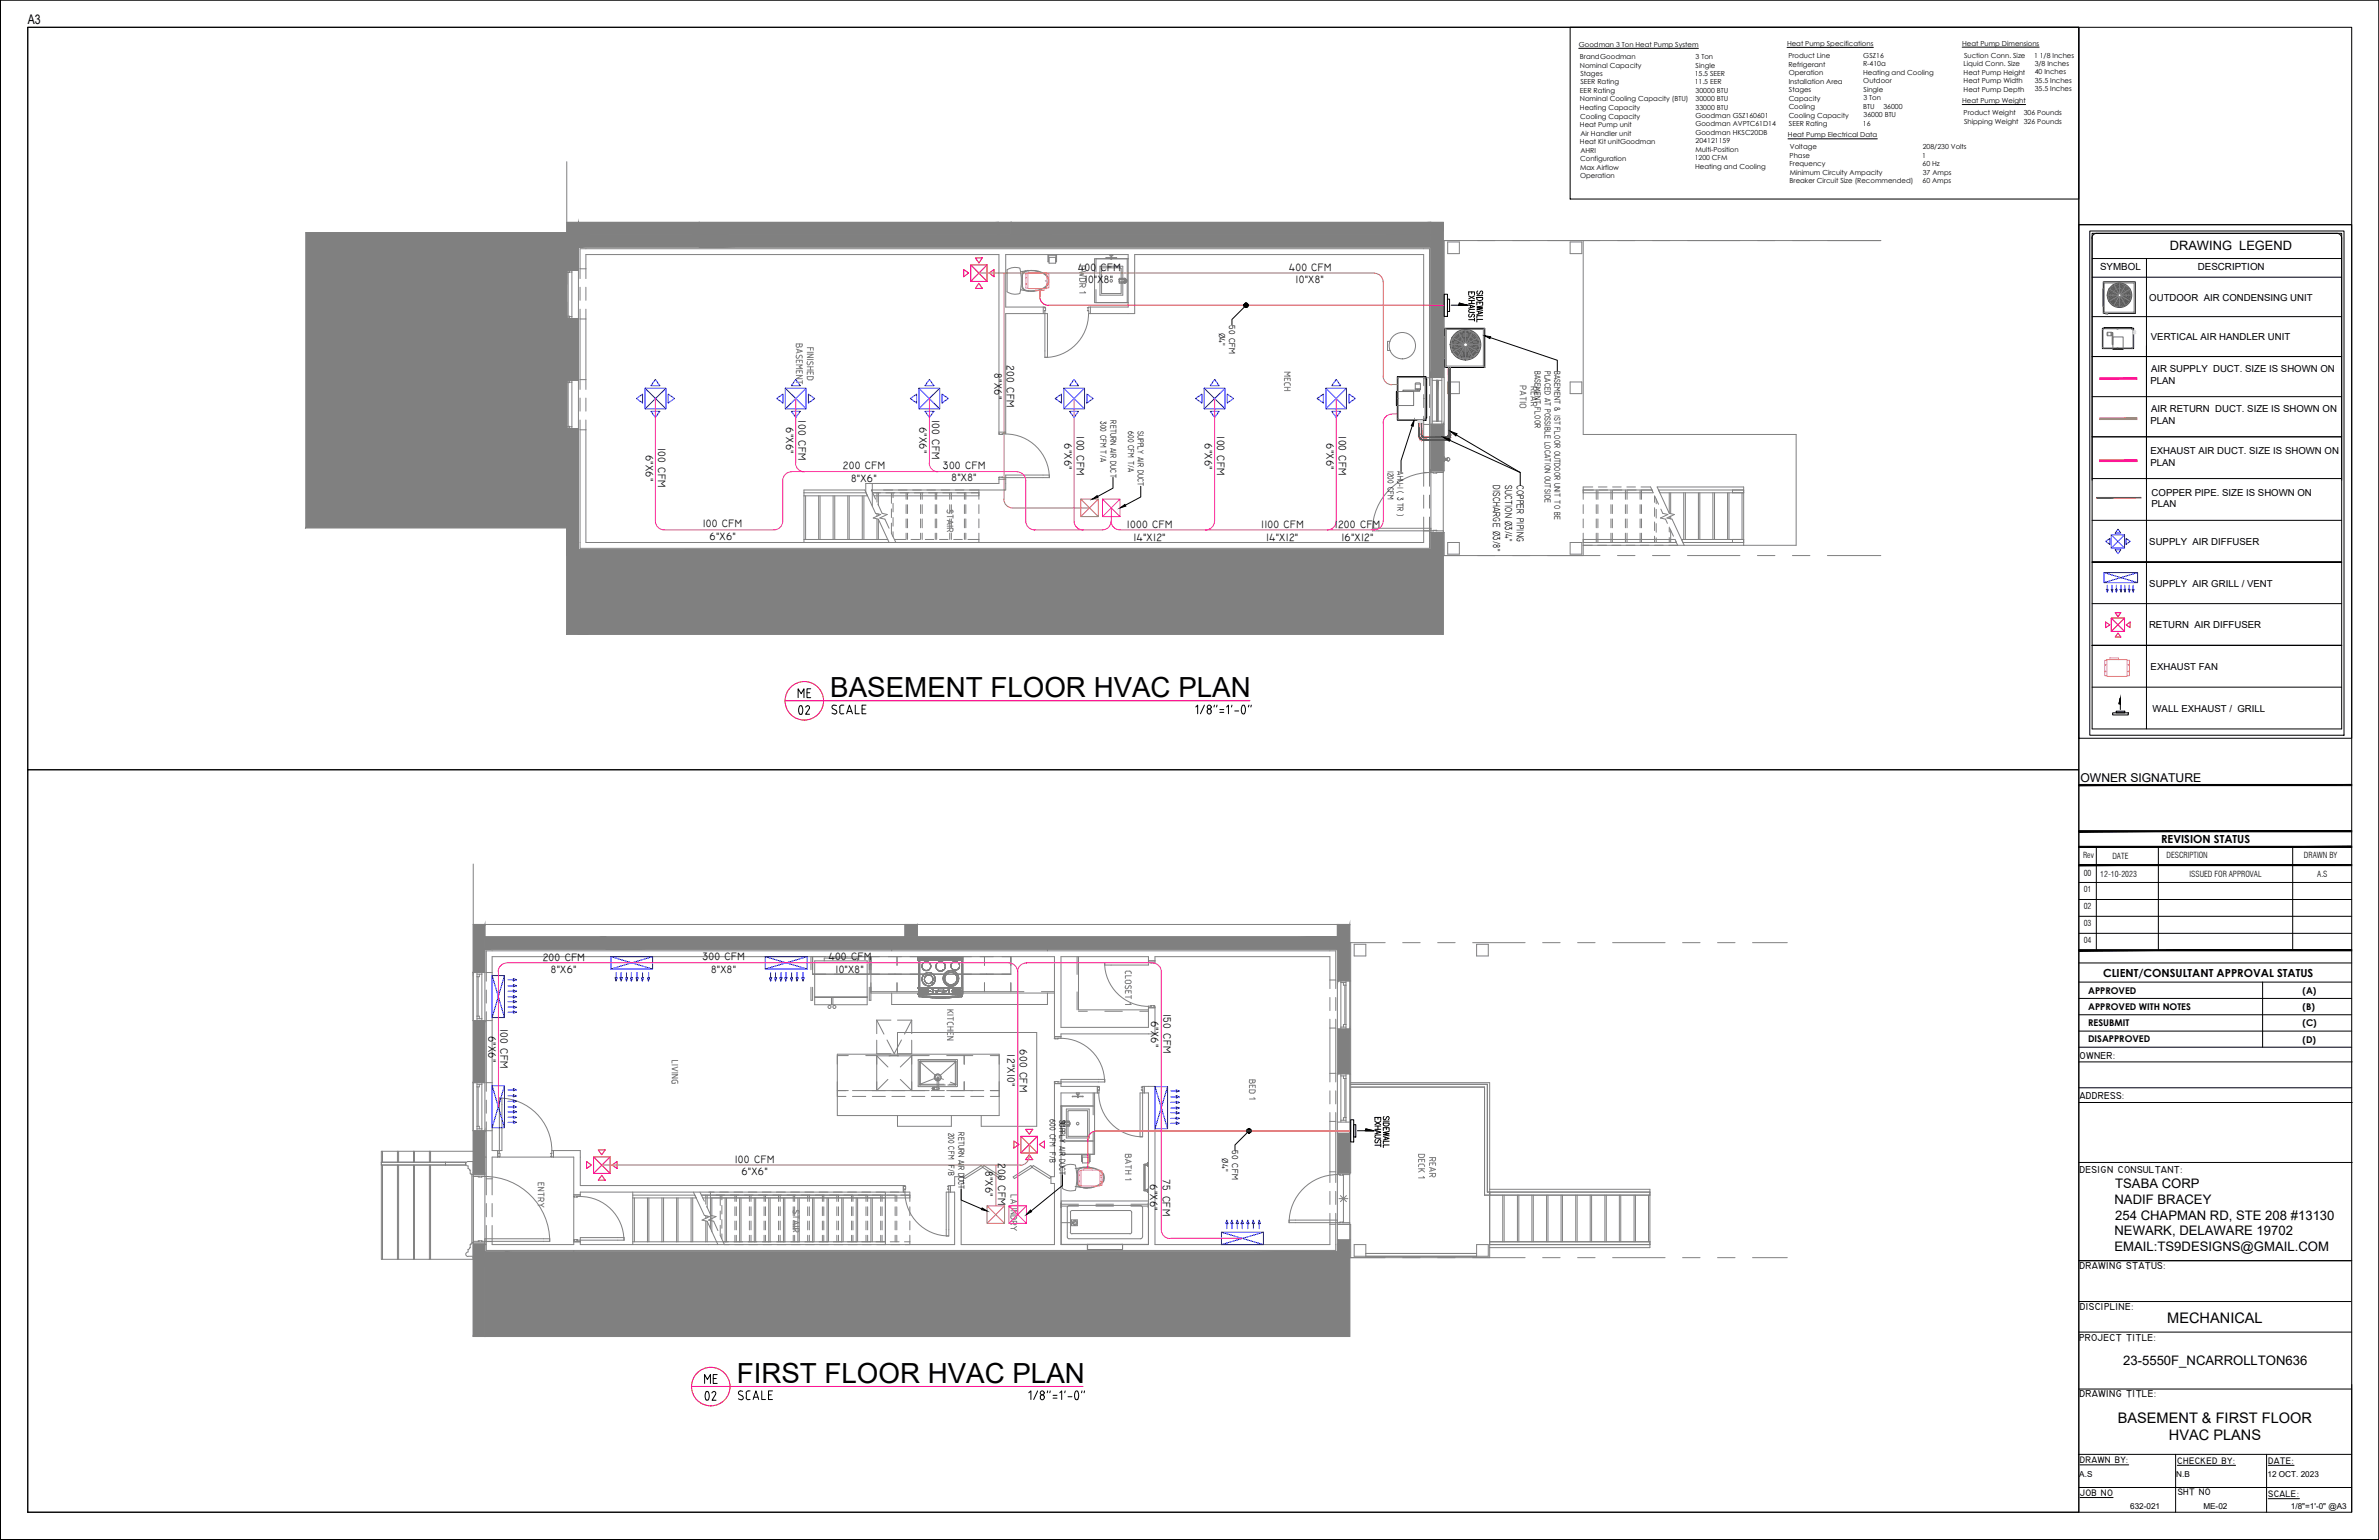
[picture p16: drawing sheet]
<svg xmlns="http://www.w3.org/2000/svg" width="432mm" height="279mm" viewBox="0 0 432 279" stroke-linecap="round" stroke-linejoin="round" font-family="sans-serif">
<defs><g id="words">
<g font-size="6.6">
<text x="141.8" y="131.2">02</text>
<text x="124.9" y="255.8">02</text>
</g>
<g font-size="5">
<text x="150.7" y="126.5">BASEMENT FLOOR HVAC PLAN</text>
<text x="133.7" y="250.9">FIRST FLOOR HVAC PLAN</text>
</g>
<text font-size="4.9" x="127" y="251.9">ME</text>
<text font-size="4.4" x="143.9" y="127.4">ME</text>
<g font-size="2.6">
<text x="393.4" y="240.1">MECHANICAL</text>
<text x="384.4" y="258.1">BASEMENT &amp; FIRST FLOOR</text>
<text x="393.7" y="261.3">HVAC PLANS</text>
</g>
<g font-size="2.4">
<text x="5" y="4.4">A3</text>
<text x="383.9" y="215.6">TSABA CORP</text>
<text x="383.8" y="218.4">NADIF BRACEY</text>
<text x="383.9" y="221.3">254 CHAPMAN RD, STE 208 #13130</text>
<text x="383.8" y="224.2">NEWARK, DELAWARE 19702</text>
<text x="383.8" y="227">EMAIL:TS9DESIGNS@GMAIL.COM</text>
<text x="385.4" y="247.7">23-5550F_NCARROLLTON636</text>
</g>
<text font-size="2.3" x="393.8" y="45.4">DRAWING LEGEND</text>
<text font-size="2.2" x="377.6" y="141.9">OWNER SIGNATURE</text>
<g font-size="2">
<text x="195.7" y="49.1">400</text>
<text x="196.9" y="51.4">10&quot;X8&quot;</text>
<text x="199.8" y="49.1">CFM</text>
<text x="234" y="49.1">400 CFM</text>
<text x="235.2" y="51.4">10&quot;X8&quot;</text>
<text x="180.5" y="67.7" transform="rotate(90 180.5 67.7)">8&quot;X6&quot;</text>
<text x="182.8" y="66.3" transform="rotate(90 182.8 66.3)">200 CFM</text>
<text x="142.7" y="77.6" transform="rotate(90 142.7 77.6)">6&quot;X6&quot;</text>
<text x="144.9" y="76.3" transform="rotate(90 144.9 76.3)">100 CFM</text>
<text x="166.9" y="77.4" transform="rotate(90 166.9 77.4)">6&quot;X6&quot;</text>
<text x="169.2" y="76.2" transform="rotate(90 169.2 76.2)">100 CFM</text>
<text x="117.2" y="82.5" transform="rotate(90 117.2 82.5)">6&quot;X6&quot;</text>
<text x="119.5" y="81.2" transform="rotate(90 119.5 81.2)">100 CFM</text>
<text x="193.2" y="80.4" transform="rotate(90 193.2 80.4)">6&quot;X6&quot;</text>
<text x="195.5" y="79.2" transform="rotate(90 195.5 79.2)">100 CFM</text>
<text x="218.7" y="80.4" transform="rotate(90 218.7 80.4)">6&quot;X6&quot;</text>
<text x="220.9" y="79.2" transform="rotate(90 220.9 79.2)">100 CFM</text>
<text x="240.8" y="80.4" transform="rotate(90 240.8 80.4)">6&quot;X6&quot;</text>
<text x="243" y="79.2" transform="rotate(90 243 79.2)">100 CFM</text>
<text x="153" y="85.2">200 CFM</text>
<text x="154.5" y="87.4">8&quot;X6&quot;</text>
<text x="171.2" y="85">300 CFM</text>
<text x="172.7" y="87.3">8&quot;X8&quot;</text>
<text x="127.6" y="95.7">100 CFM</text>
<text x="204.6" y="95.8">1000 CFM</text>
<text x="228.9" y="95.8">1100 CFM</text>
<text x="242.3" y="95.8">1200 CFM</text>
<text x="128.8" y="97.9">6&quot;X6&quot;</text>
<text x="205.7" y="98.1">14&quot;X12&quot;</text>
<text x="229.8" y="98.1">14&quot;X12&quot;</text>
<text x="243.5" y="98.1">16&quot;X12&quot;</text>
<text x="392.3" y="152.9">REVISION STATUS</text>
<text x="98.5" y="174.3">200 CFM</text>
<text x="100" y="176.6">8&quot;X6&quot;</text>
<text x="127.5" y="174.2">300 CFM</text>
<text x="129.1" y="176.5">8&quot;X8&quot;</text>
<text x="150.4" y="174.2">400 CFM</text>
<text x="151.6" y="176.5">10&quot;X8&quot;</text>
<text x="381.7" y="177.2">CLIENT/CONSULTANT APPROVAL STATUS</text>
<text x="208.9" y="185.2" transform="rotate(90 208.9 185.2)">6&quot;X6&quot;</text>
<text x="211.2" y="184" transform="rotate(90 211.2 184)">150 CFM</text>
<text x="88.6" y="187.9" transform="rotate(90 88.6 187.9)">6&quot;X6&quot;</text>
<text x="90.8" y="186.7" transform="rotate(90 90.8 186.7)">100 CFM</text>
<text x="182.9" y="191.3" transform="rotate(90 182.9 191.3)">12&quot;X10&quot;</text>
<text x="185.1" y="190.4" transform="rotate(90 185.1 190.4)">600 CFM</text>
<text x="133.3" y="210.9">100 CFM</text>
<text x="134.6" y="213.2">6&quot;X6&quot;</text>
<text x="178.9" y="212.5" transform="rotate(90 178.9 212.5)">8&quot;X6&quot;</text>
<text x="181.1" y="211" transform="rotate(90 181.1 211)">200 CFM</text>
<text x="208.8" y="214.9" transform="rotate(90 208.8 214.9)">6&quot;X6&quot;</text>
<text x="211" y="214" transform="rotate(90 211 214)">75 CFM</text>
</g>
<g font-size="1.9">
<text x="271" y="88" transform="rotate(90 271 88)">DISCHARGE Ø3/8&quot;</text>
<text x="273.2" y="88" transform="rotate(90 273.2 88)">SUCTION Ø3/4&quot;</text>
<text x="275.3" y="88" transform="rotate(90 275.3 88)">COPPER PIPING</text>
</g>
<g font-size="1.8">
<text x="381.2" y="49.1">SYMBOL</text>
<text x="398.9" y="49.1">DESCRIPTION</text>
<text x="377.4" y="192.1">OWNER:</text>
<text x="377.4" y="199.4">ADDRESS:</text>
<text x="377.4" y="212.8">DESIGN CONSULTANT:</text>
<text x="377.4" y="230.3">DRAWING STATUS:</text>
<text x="377.5" y="237.6">DISCIPLINE:</text>
<text x="377.4" y="243.3">PROJECT TITLE:</text>
<text x="377.4" y="253.5">DRAWING TITLE:</text>
</g>
<g font-size="1.7">
<text x="390.1" y="54.7">OUTDOOR AIR CONDENSING UNIT</text>
<text x="390.4" y="61.8">VERTICAL AIR HANDLER UNIT</text>
<text x="390.3" y="69.6">PLAN</text>
<text x="390.4" y="67.5">AIR SUPPLY DUCT. SIZE IS SHOWN ON</text>
<text x="390.3" y="76.9">PLAN</text>
<text x="390.4" y="74.8">AIR RETURN DUCT. SIZE IS SHOWN ON</text>
<text x="390.3" y="82.4">EXHAUST AIR DUCT. SIZE IS SHOWN ON</text>
<text x="390.3" y="84.5">PLAN</text>
<text x="390.5" y="89.9">COPPER PIPE. SIZE IS SHOWN ON</text>
<text x="390.5" y="92">PLAN</text>
<text x="390.1" y="98.8">SUPPLY AIR DIFFUSER</text>
<text x="390.1" y="106.6">SUPPLY AIR GRILL / VENT</text>
<text x="390.1" y="114">RETURN AIR DIFFUSER</text>
<text x="390.4" y="121.6">EXHAUST FAN</text>
<text x="390.7" y="129.2">WALL EXHAUST / GRILL</text>
<text x="379" y="183.2">APPROVED WITH NOTES</text>
<text x="379" y="180.3">APPROVED</text>
<text x="417.9" y="180.3">(A)</text>
<text x="417.9" y="183.2">(B)</text>
<text x="379" y="186.1">RESUBMIT</text>
<text x="379" y="189.1">DISAPPROVED</text>
<text x="417.9" y="186.2">(C)</text>
<text x="417.9" y="189.1">(D)</text>
<text x="377.5" y="265.5">DRAWN BY:</text>
<text x="395.2" y="265.6">CHECKED BY:</text>
<text x="411.7" y="265.6">DATE:</text>
<text x="377.5" y="271.4">JOB NO</text>
<text x="395.3" y="271.3">SHT NO</text>
<text x="411.7" y="271.6">SCALE:</text>
</g>
<g font-size="1.6">
<text x="223.1" y="58.9" transform="rotate(90 223.1 58.9)">50 CFM</text>
<text x="221.3" y="60.4" transform="rotate(90 221.3 60.4)">Ø4&quot;</text>
<text x="223.6" y="208.7" transform="rotate(90 223.6 208.7)">50 CFM</text>
<text x="221.8" y="210.1" transform="rotate(90 221.8 210.1)">Ø4&quot;</text>
</g>
<g font-size="1.5">
<text x="278.6" y="67.3" transform="rotate(90 278.6 67.3)">BASEMENT FLOOR</text>
<text x="280.4" y="67.3" transform="rotate(90 280.4 67.3)">PLACED AT POSSIBLE LOCATION OUTSIDE</text>
<text x="282.2" y="67.3" transform="rotate(90 282.2 67.3)">BASEMENT &amp; 1ST FLOOR OUTDOOR UNIT TO BE</text>
<text x="199.8" y="76.3" transform="rotate(90 199.8 76.3)">300 CFM T/A</text>
<text x="201.5" y="76.3" transform="rotate(90 201.5 76.3)">RETURN AIR DUCT</text>
<text x="204.8" y="78.1" transform="rotate(90 204.8 78.1)">600 CFM T/A</text>
<text x="206.5" y="78.1" transform="rotate(90 206.5 78.1)">SUPPLY AIR DUCT</text>
<text x="251.9" y="85.4" transform="rotate(90 251.9 85.4)">1200 CFM</text>
<text x="253.7" y="85.5" transform="rotate(90 253.7 85.5)">AHU-1 ( 3 TR )</text>
<text x="378.1" y="155.7">Rev</text>
<text x="383.4" y="155.8">DATE</text>
<text x="393.2" y="155.6">DESCRIPTION</text>
<text x="418.2" y="155.7">DRAWN BY</text>
<text x="378.2" y="161.9">01</text>
<text x="378.2" y="158.9">00</text>
<text x="381.2" y="159.1">12-10-2023</text>
<text x="397.4" y="159.1">ISSUED FOR APPROVAL</text>
<text x="420.6" y="159.1">A.S</text>
<text x="378.2" y="165">02</text>
<text x="378.2" y="168">03</text>
<text x="378.2" y="171.1">04</text>
<text x="190.5" y="203.1" transform="rotate(90 190.5 203.1)">600 CFM F/B</text>
<text x="192.3" y="203.1" transform="rotate(90 192.3 203.1)">SUPPLY AIR DUCT</text>
<text x="172.2" y="205.5" transform="rotate(90 172.2 205.5)">200 CFM F/B</text>
<text x="173.9" y="205.4" transform="rotate(90 173.9 205.4)">RETURN AIR DUCT</text>
<text x="377.4" y="268">A.S</text>
<text x="395" y="268">N.B</text>
<text x="411.6" y="267.9">12 OCT. 2023</text>
<text x="386.6" y="273.8">632-021</text>
<text x="399.9" y="273.8">ME-02</text>
<text x="415.8" y="273.8">1/8&quot;=1'-0&quot; @A3</text>
</g>
<g font-size="1.3">
<text x="286.6" y="8.5">Goodman 3 Ton Heat Pump System</text>
<text x="286.8" y="10.7">BrandGoodman</text>
<text x="307.8" y="10.7">3 Ton</text>
<text x="324.4" y="8.3">Heat Pump Specifications</text>
<text x="324.6" y="10.5">Product Line</text>
<text x="338.2" y="10.5">GSZ16</text>
<text x="356.2" y="8.3">Heat Pump Dimensions</text>
<text x="356.5" y="10.5">Suction Conn. Size</text>
<text x="369.2" y="10.5">1 1/8 Inches</text>
<text x="369.3" y="12">3/8 Inches</text>
<text x="286.8" y="12.3">Nominal Capacity</text>
<text x="286.8" y="16.9">EER Rating</text>
<text x="286.9" y="13.8">Stages</text>
<text x="286.9" y="15.3">SEER Rating</text>
<text x="307.6" y="13.8">15.5 SEER</text>
<text x="307.6" y="15.3">11.5 EER</text>
<text x="307.8" y="12.3">Single</text>
<text x="307.8" y="16.8">30000 BTU</text>
<text x="324.6" y="12.1">Refrigerant</text>
<text x="324.7" y="13.6">Operation</text>
<text x="324.7" y="15.2">Installation Area</text>
<text x="324.7" y="16.7">Stages</text>
<text x="338.2" y="12">R-410a</text>
<text x="338.2" y="13.6">Heating and Cooling</text>
<text x="338.2" y="15.1">Outdoor</text>
<text x="338.2" y="16.6">Single</text>
<text x="356.4" y="12">Liquid Conn. Size</text>
<text x="356.4" y="13.6">Heat Pump Height</text>
<text x="356.4" y="15.1">Heat Pump Width</text>
<text x="356.4" y="16.6">Heat Pump Depth</text>
<text x="369.3" y="13.5">40 Inches</text>
<text x="369.3" y="15.1">35.5 Inches</text>
<text x="369.3" y="16.6">35.5 Inches</text>
<text x="286.8" y="18.4">Nominal Cooling Capacity (BTU)</text>
<text x="286.8" y="20">Heating Capacity</text>
<text x="286.8" y="23.1">Heat Pump unit</text>
<text x="286.8" y="21.5">Cooling Capacity</text>
<text x="307.7" y="21.4">Goodman GSZ160601</text>
<text x="307.7" y="22.9">Goodman AVPTC61D14</text>
<text x="307.8" y="18.4">30000 BTU</text>
<text x="307.8" y="19.9">33000 BTU</text>
<text x="324.7" y="18.2">Capacity</text>
<text x="324.7" y="19.8">Cooling</text>
<text x="324.7" y="21.3">Cooling Capacity</text>
<text x="324.7" y="22.9">SEER Rating</text>
<text x="338.1" y="22.8">16</text>
<text x="338.2" y="19.7">BTU</text>
<text x="338.2" y="18.2">3 Ton</text>
<text x="338.2" y="21.3">36000 BTU</text>
<text x="341.8" y="19.7">36000</text>
<text x="356.2" y="18.7">Heat Pump Weight</text>
<text x="356.4" y="20.9">Product Weight</text>
<text x="356.5" y="22.5">Shipping Weight</text>
<text x="367.3" y="20.9">306 Pounds</text>
<text x="367.3" y="22.5">326 Pounds</text>
<text x="286.8" y="26.2">Heat Kit unitGoodman</text>
<text x="286.8" y="29.3">Configuration</text>
<text x="286.9" y="24.6">Air Handler unit</text>
<text x="286.9" y="27.7">AHRI</text>
<text x="307.6" y="29.1">1200 CFM</text>
<text x="307.7" y="24.5">Goodman HKSC20DB</text>
<text x="307.7" y="27.6">Multi-Position</text>
<text x="307.8" y="26">204121159</text>
<text x="324.5" y="24.9">Heat Pump Electrical Data</text>
<text x="324.8" y="28.7">Phase</text>
<text x="324.9" y="27.1">Voltage</text>
<text x="348.9" y="28.6">1</text>
<text x="349" y="27.1">208/230 Volts</text>
<text x="286.8" y="30.8">Max Airflow</text>
<text x="286.8" y="32.3">Operation</text>
<text x="307.7" y="30.6">Heating and Cooling</text>
<text x="324.8" y="30.1">Frequency</text>
<text x="324.8" y="33.2">Breaker Circuit Size (Recommended)</text>
<text x="324.9" y="31.7">Minimum Circuity Ampacity</text>
<text x="349" y="30.1">60 Hz</text>
<text x="349" y="33.2">60 Amps</text>
<text x="349" y="31.7">37 Amps</text>
</g>
</g></defs>
<!-- layer: I-WALL -->
<g fill="none" stroke="#808080" stroke-width=".18">
<path d="M105.3 48.8v-3.7h154.2v23.4M105.3 57.9v11M106.3 57.9v11M204.8 54.9v.8h-6.9v1.2h8.1v-10.7h52.4v22.3M204.8 46.9v-.7h-22.3v9.5h6.9v1.2h-6.9v21.5h-1.2v-32.2h-75v2.6M105.3 78v21.5h154.2v-3.2M106.3 78v20.4h54.1M258.4 77v8.7M259.5 77v8.7M158.3 87.7v4.1M158.3 88.9h24.2v-1.9h-1.2v.7h-24.2v1.6M258.4 96.3v2.1h-97"/>
<path d="M88.3 176.4v-3.9h154.1v5.3M89.3 176.4v-2.8h102.1v14.5h1.2v-.5h17v-4.8h-1.2v3.6h-15.8v-12.8h15.8v.7h1.2v-.7h31.8v4.2M88.3 185.2v11.2M89.3 185.2v11.2M241.4 186.5v8.2M242.4 186.5v8.2M88.3 205.1v8.8M89.3 205.1v3.6h1v1.2h-1v4M100.5 208.7h4.8v6.4h58.7v1.2h-58.7v.5h-1.2v-6.9h-3.6zM192.6 200.7v-2.4h6.6v-1.2h-6.6v-.5h-1.2v16.9h-.6v1.2h.6v11.1h-16.9v-11.1h.4v-1.2h-1.6v1.6h-.8v1.2h.8v9.5h-43M192.6 207v18.8h15.8v-27.5h-.7v-1.2h1.9v28.7h31.8v-3.7M241.4 203.5v9.1"/>
<path d="M242.4 203.5v9.1M89.3 225.3v.5h14.8v-.5h1.2v.5h23.4M242.4 222.1v4.8h-154.1v-1.6"/>
</g>
<!-- layer: A-DETL-GENF -->
<g fill="none" stroke="#808080" stroke-width=".18">
<path d="M105.3 48.8v1.7M105.3 52.1v2.4M105.3 56.1v1.8M106.3 48.8v1.7M106.3 52.1v2.4M106.3 56.1v1.8M189.7 56.9h.4v7.9h-.4zM105.3 68.9v1.8M105.3 72.2v2.4M105.3 76.2v1.8M106.3 68.9v1.8M106.3 72.2v2.4"/>
<path d="M106.3 76.2v1.8M258.4 68.5v1.5M258.4 71.6v2.4M258.4 75.5v1.5M259.5 68.5v1.5M259.5 71.6v2.4M259.5 75.5v1.5M182.5 86.2h8v.5h-8zM249.1 95.8h10.6v.5h-10.6zM258.4 85.7v2.5M258.4 89.8v2.4M258.4 93.8v2.5"/>
<path d="M259.5 85.7v2.5M259.5 89.8v2.4M259.5 93.8v2.5M88.3 176.4v1.6M88.3 179.6v2.4M89.3 176.4v1.6M89.3 179.6v2.4M200.5 174.6h7.9v.5h-7.9zM241.4 177.8v1.6M242.4 177.8v1.6M88.3 183.6v1.6M88.3 196.4v1.6"/>
<path d="M88.3 199.6v2.4M89.3 183.6v1.6M89.3 196.4v1.6M89.3 199.6v2.4M90.6 199.2h.5v9.5h-.5zM166.6 197l.1 .1M166.7 192.3v4.7M166.7 192.2l-.1 .1M166.8 192.2h6.9M166.8 197.1h6.9M166.9 196.8l.1 .1M167 192.5l-.1 .1"/>
<path d="M167 192.5h6.4l-.1 .1h-6.1zM167 196.7l.2 .1M167 192.7l-.1-.1v4.2l.1-.2M167 192.7v3.9M167.2 192.7l-.2 .1M167.2 192.8l2.6 2.3M169.6 195.7l-2.4 .9M170.8 195.7l.4 .1M171.4 196.7h-4.2l-.2 .1h4.6M172.3 196.7h1l.1 .1h-1.4M172.5 196.3l.8 .3M173.2 192.7l.2 .1"/>
<path d="M173.3 192.8l-2.6 2.3M173.4 196.7l-.2 .1M173.4 192.7l.1-.1v4.2l-.1-.2zM173.4 192.5l.1 .1M173.5 196.8l-.1 .1M173.7 192.2l.1 .1M173.8 192.3v4.7l-.1 .1M192.6 195.8h7.9v.5h-7.9zM206.9 198.3h.5v7.9h-.5zM241.4 181v2.3M241.4 184.9v1.6M241.4 194.7v1.6"/>
<path d="M241.4 197.9v2.4M242.4 181v2.3M242.4 184.9v1.6M242.4 194.7v1.6M242.4 197.9v2.4M88.3 203.5v1.6M88.3 213.9v2.9M88.3 218.4v2.4M89.3 203.5v1.6M89.3 213.9v2.9M89.3 218.4v2.4M171.7 216.3h.5v7.9h-.5z"/>
<path d="M241.4 201.8v1.7M241.4 212.6v1.9M241.4 216.2v2.3M242.4 201.8v1.7M242.4 212.6v1.9M242.4 216.2v2.3M243 217.5h1.6M243.3 216.9l1.1 1.1M243.8 213.1v8.7M244.4 216.9l-1.1 1.1M88 224.7h11.8v.5h-11.8zM88.3 222.3v3"/>
<path d="M89.3 222.3v3M105.3 224.5h8v.5h-8zM234 221.4h8.7v.4h-8.7zM241.4 220.1v2M242.4 220.1v2"/>
<circle cx="170.2" cy="195.5" r=".44"/>
<circle cx="170.2" cy="195.5" r=".61"/>
</g>
<!-- layer: A-DETL-MEDM -->
<g fill="none" stroke="#808080" stroke-width=".18">
<path d="M105.3 57.9h1M105.3 48.8h1M105.3 78h1M105.3 68.9h1M258.4 68.5h1.1M258.4 77h1.1M258.4 85.7h1.1M258.4 96.3h1.1M88.3 176.4h1M241.4 177.8h1M88.3 185.2h1M88.3 196.4h1"/>
<path d="M241.4 186.5h1M241.4 194.7h1M88.3 205.1h1M88.3 213.9h1M241.4 203.5h1M241.4 212.6h1M88.3 225.3h1M241.4 222.1h1"/>
</g>
<!-- layer: Q-SPCQ -->
<g fill="none" stroke="#808080" stroke-width=".18">
<path d="M190.2 46.2v1.3h.1v-1.2h1.3v1.2h.2v-1.3M190.4 46.7h1.2v1.1h-1.2zM204.6 46.9h.2v8h-.2zM252.3 61.9h-.5v1.7h.5M166.8 173.6v6.8h7.9v-6.8M159.1 191.6h6.4v6.3h-6.4zM161.5 191.6h.1M161.5 191.5h1.6M163.1 191.6h.1M192.6 200.7h.1v6.3h-.1zM196.3 209.4v1.3h.1v-1.2h1.3v1.2h.2v-1.3M196.5 209.9h1.2v1.1h-1.2z"/>
<path d="M207.8 211.2v4.8M207.8 211.4h.5M207.8 211.2h-.2v4.8h.2M207.8 216l.5 .2M207.8 215.9h.5M208.3 211.1l-.5 .1M208.4 211h-.1v.5h.1M208.4 215.8h-.1v.5h.1"/>
<circle cx="254.5" cy="62.7" r="2.39"/>
</g>
<!-- layer: A-DOOR -->
<g fill="none" stroke="#808080" stroke-width=".18">
<path d="M189.4 55.7l.3 .1M189.7 56.4v.5h-.3M189.7 56.4h.1M189.7 55.8h.1M189.7 56.3h.1M189.8 55.8v.5M197.5 55.8v.5M197.5 55.8h.1M197.5 56.3h.1M197.6 55.8h.1M197.6 56.4h.1M197.6 56.9a7.9 7.9 0 0 1-8 8"/>
<path d="M197.6 56.4v.5h.3M197.9 55.7l-.3 .1M181.3 78.4v.3h.1M181.4 78.7h.1M181.5 78.8h.1M181.5 78.7v.1M181.5 78.8h.5M182 78.8h.1M182 78.7h.1M182 78.7v.1M182.5 78.7a7.9 7.9 0 0 1 8 8M182.5 78.4v.3h-.5"/>
<path d="M181.4 86.6h.1M181.4 86.7h-.1v.3M181.5 86.6h.1M181.5 86.6h.5M182 86.6h.1M182 86.7h.5v.3M259.7 85.7a10.6 10.6 0 0 0-10.6 10.6M260.2 85.7h.1M260.2 96.3h.1M260.2 85.7h-.5v-.3h2.3v.3h-1.2M260.2 96.3h-.5v.3h2.3v-.3h-1.2M260.3 85.8h.1"/>
<path d="M260.3 96.2h.1M260.3 85.7v.1M260.3 96.2v.1M260.3 85.8h.5M260.3 96.2h.5M260.8 85.8h.1M260.8 85.7h.1M260.8 96.3h.1M260.8 96.2h.1M260.8 85.7v.1M260.8 96.2v.1M200.5 174.6a7.9 7.9 0 0 0 7.9 8"/>
<path d="M209 174.6h.1M209 174.6h-.6v-.3h1.2v.3M209 174.7h.1M209 174.6v.1M209 174.7h.5M209.5 174.7h.1M209.5 174.6v.1M209.6 174.6h.1M90.6 199.2a9.5 9.5 0 0 1 9.6 9.6M191.5 196.3h.1M191.5 188.4h.1M191.5 188.4h-.1v-.3h1.2v.3h-.5"/>
<path d="M191.5 196.3h-.1v.3h1.2v-.3h-.5M191.5 188.4v.1M191.5 196.2v.1M191.6 196.2h.1M191.6 188.5h.1M191.6 196.2h.4M191.6 188.5h.4M192 196.2h.1M192 188.5h.1M192.1 196.3h.1M192.1 188.4h.1M192.1 188.4v.1"/>
<path d="M192.1 196.2v.1M192.6 188.4a7.9 7.9 0 0 1 7.9 7.9M199.4 198.3a7.9 7.9 0 0 0 8 7.9M199.5 197.8h.1M199.5 197.2h.1M199.5 197.2v-.1h-.3v1.2h.3v-.5M199.6 197.7h.1M199.6 197.2h.1M199.6 197.2v.5M207.3 197.2h.1M207.3 197.7h.1M207.3 197.8h.1"/>
<path d="M207.3 197.2v.5M207.4 197.2h.1M207.4 197.8h.1M207.4 197.2v-.1h.3v1.2h-.3v-.5M209 182.5h.1M209 182.5h-.6v.3h1.2v-.3M209 182.5h.5M209.5 182.5h.1M209.6 182.5h.1M87 213.4h.1M87 213.5h.1M87 213.4h-1.1v-.3h2.1v.3h-.5"/>
<path d="M87 213.4v.1M87 213.5h.5M87.5 213.5h.1M87.5 213.4v.1M87.5 213.4h.1M88 213.4a11.8 11.8 0 0 1 11.8 11.8M90.6 209.3v-.6h-.3v1.2h.3v-.1M90.7 209.8h.1M90.7 209.3h.1M90.8 209.3v.5M100.1 209.3h.1M100.1 209.8h.1"/>
<path d="M100.1 209.3v.5M100.2 209.3h.1M100.2 209.8h.1M100.2 209.3v-.6h.3v1.2h-.3v-.1M104.3 217.1h.1M104.3 217.1h-.2v-.3h1.2v.3M104.3 217.1v.1M104.3 217.2h.1M104.3 217.2h.5M104.8 217.2h.1M104.8 217.1h.1M104.8 217.1v.1"/>
<path d="M104.8 217.1h.5M105.3 217.1a7.9 7.9 0 0 1 7.9 7.9M164.3 215.2v-.1h-.3v1.2h.3v-.5M164.3 216.3a7.9 7.9 0 0 0 7.9 7.9M164.3 215.8h.1M164.3 215.2h.1M164.3 215.7h.1M164.4 215.2v.5M172.1 215.2h.1M172.1 215.7h.1M172.1 215.8h.1M172.1 215.2v.5"/>
<path d="M172.2 215.2h.1M172.2 215.8h.1M172.2 215.2v-.1h.3v1.2h-.3v-.5M174.9 213.5l3.2-2 .3 .3-3.3 2zM178.6 211.5l3.2 2-.2 .3-3.2-2zM183.9 213.5l3.2-2 .2 .3-3.2 2zM187.5 211.5l3.3 2-.3 .3-3.2-2zM242.7 213.1a8.7 8.7 0 0 0-8.7 8.7M242.7 213.1v-.3h2.3v.3h-1.2M242.7 213.1h.5M243.2 213.1h.1M243.2 213.1v.1"/>
<path d="M243.3 213.2h.1M243.3 213.2h.5M243.8 213.2h.1M243.8 213.1h.1M243.8 213.1v.1M87 225.1h.1M87 225.2h.1M87 225.2h-1.1v.3h2.1v-.3h-.5M87 225.1h.5M87 225.1v.1M87.5 225.1h.1M87.5 225.1v.1"/>
<path d="M87.5 225.2h.1M104.3 225h.1M104.3 225h-.2v.3h1.2v-.3h-.5M104.3 224.9v.1M104.3 224.9h.1M104.3 224.9h.5M104.8 224.9h.1M104.8 225h.1M104.8 224.9v.1M243.2 221.8h.1M243.2 221.8h-.5v.3h2.3v-.3h-1.2M243.2 221.7v.1"/>
<path d="M243.3 221.7h.1M243.3 221.7h.5M243.8 221.7h.1M243.8 221.8h.1M243.8 221.7v.1"/>
</g>
<!-- layer: A-WALL-PATT -->
<g fill="#808080" stroke="#808080" stroke-width=".18">
<path d="M105 77.8l-2.1 23h2.1zM102.9 77.8h2.1l-2.1 23z"/>
<path d="M105 57.8l-2.1 11.2h2.1zM102.9 57.8h2.1l-2.1 11.2z"/>
<path d="M105 40.3l-2.1 8.8h2.1zM102.9 40.3h2.1l-2.1 8.8z"/>
<path d="M127 100.8h135v-1.1zM127 99.7h135l-135 1.1z"/>
<path d="M105 100.8h22v-1.1zM105 99.7h22l-22 1.1z"/>
<path d="M127 44.8h132.7v-2.2zM127 42.6h132.7l-132.7 2.2z"/>
<path d="M105 44.8h22v-2.2zM105 42.6h22l-22 2.2z"/>
<path d="M262 96.6l-2.3 3.1h2.3zM259.7 96.6h2.3l-2.3 3.1z"/>
<path d="M262 77l-2.3 8.4h2.3zM259.7 77h2.3l-2.3 8.4z"/>
<path d="M262 40.3l-2.3 28.2h2.3zM259.7 40.3h2.3l-2.3 28.2z"/>
<path d="M183.5 42.6h76.2v-2.3zM183.5 40.3h76.2l-76.2 2.3z"/>
<path d="M127 42.6h54.2v-2.3zM127 40.3h54.2l-54.2 2.3z"/>
<path d="M105 42.6h22v-2.3zM105 40.3h22l-22 2.3z"/>
<path d="M183.5 40.3l-2.3 2.3h2.3zM181.2 40.3h2.3l-2.3 2.3z"/>
<path d="M105 115.1h157v-14.3zM105 100.8h157l-157 14.3z"/>
<path d="M105 100.8l-2.1 14.3h2.1zM102.9 100.8h2.1l-2.1 14.3z"/>
<path d="M88 225.8l-2.1 2.4h2.1zM85.9 225.8h2.1l-2.1 2.4z"/>
<path d="M88 205.1l-2.1 7.8h2.1zM85.9 205.1h2.1l-2.1 7.8z"/>
<path d="M88 185.2l-2.1 11.2h2.1zM85.9 185.2h2.1l-2.1 11.2z"/>
<path d="M88 167.7l-2.1 8.7h2.1zM85.9 167.7h2.1l-2.1 8.7z"/>
<path d="M92.1 228.2h152.9v-1.1zM92.1 227.1h152.9l-152.9 1.1z"/>
<path d="M88 228.2h4.1v-1.1zM88 227.1h4.1l-4.1 1.1z"/>
<path d="M110 172.2h132.7v-2.2zM110 170h132.7l-132.7 2.2z"/>
<path d="M88 172.2h22v-2.2zM88 170h22l-22 2.2z"/>
<path d="M245 225l-2.1 2.1h2.1zM242.9 225h2.1l-2.1 2.1z"/>
<path d="M245 205.6l-2.1 7.2h2.1zM242.9 205.6h2.1l-2.1 7.2z"/>
<path d="M245 186.7l-2.1 8h2.1zM242.9 186.7h2.1l-2.1 8z"/>
<path d="M245 167.7l-2.1 10.3h2.1zM242.9 167.7h2.1l-2.1 10.3z"/>
<path d="M242.9 225.7l-.2 1.4h.2zM242.7 225.7h.2l-.2 1.4z"/>
<path d="M242.9 167.7l-.2 4.8h.2zM242.7 167.7h.2l-.2 4.8z"/>
<path d="M166.5 167.7l-2.2 2.3h2.2zM164.3 167.7h2.2l-2.2 2.3z"/>
<path d="M88 242.5h157v-14.3zM88 228.2h157l-157 14.3z"/>
<path d="M88 228.2l-2.1 14.3h2.1zM85.9 228.2h2.1l-2.1 14.3z"/>
</g>
<!-- layer: A-FLOR-PATT -->
<path d="M102.9 42.2l-47.4 53.6h47.4zM55.5 42.2h47.4l-47.4 53.6z" fill="#808080" stroke="#808080" stroke-width=".18"/>
<!-- layer: Q-CASE -->
<g fill="none" stroke="#808080" stroke-width=".18">
<path d="M198.9 46.9v2.5M198.9 52.5v2.4M201.6 46.9h-2.9v8h5.9M201.8 46.9h2.8M203.2 50.8v.6h1.1l.2-.3M203.2 51v.1M203.2 50.7h.1M203.2 51.1h.1M203.2 51.1h.9M203.2 50.7v.1M203.2 50.7h.9M203.3 50.5h.1"/>
<path d="M203.3 51.4h.1M203.5 51.1l.1 .3M203.6 50.5l-.1 .2M203.7 50.5h.1M203.7 51.4h.1M204 51.1h.1M204 50.7h.1M204.1 50.7h.1M204.1 51.1h.1M204.1 50.7v.1M204.1 50.5l.3 .3M204.1 50.5h.1"/>
<path d="M204.1 51.4h.1M204.1 50.8h.1M204.1 50.8l.1 .3M204.2 51.1h.1M204.2 50.8h.1M204.2 50.5l.2 .3v.3M204.2 50.8l.1 .1M204.2 51h.1M204.3 50.9h.1M204.3 51h.1M204.3 51l-.2 .1M204.3 51.1h.2"/>
<path d="M204.3 50.7h.2M204.3 50.8h.2M204.4 50.8h.1M204.4 51.1h.1M204.4 50.8l.1 .2M204.4 51h.1M204.4 50.8v.3M204.4 50.9h.2M204.4 51l-.3 .4M204.5 51l-.4 .4M204.5 51h.1M204.5 50.8h.1"/>
<path d="M204.5 51.1h.1M204.5 50.8l.1 .1M204.5 50.8l-.2-.3h-1.1v.3M204.6 51l-.1 .1M204.6 50.9v.1M147.2 173.6h2.7M147.5 173.6v3.1h2.4M151.4 173.6h2.4M151.4 176.7h2.4M155.4 173.6h4.2M157.8 173.6v3.1h-2.4M158.1 179.9h8.7"/>
<path d="M158.1 173.6v6.6h8.7M158.1 176.7h1.5M161.2 173.6h2.4M161.2 176.7h2.4M162.8 173.6v1.5M162.8 178.3v1.6M165.2 173.6h2.8M165.2 176.7h2.8M166.8 173.6v3.1M169.5 173.6h2.5M169.5 176.7h2.5M173.5 173.6h2.8"/>
<path d="M173.5 176.7h2.8M174.7 179.9h11.1M174.7 173.6v3.1M177.9 173.6h2.4M177.9 176.7h2.4M178.7 173.6v1.5M178.7 178.3v1.6M181.9 173.6h1.6v3.1h-1.6M183.5 178.3v1.6M189 179.9h2.4M195.7 173.6v9.6h12.7M147.2 181.5h.3"/>
<path d="M152 191.5h2M152 197.9h2M152 191.3h29.4v11.1h-29.4zM157.1 191.5h2v1.6M157.8 181.5h.3M159.1 196.3v1.6h-2M165.5 196.3v1.6h3.2M168.7 191.5h-3.2v1.6M171.8 191.5h4.8M171.8 197.9h4.8M174.7 180.2h16.7M175 191.5v1.6"/>
<path d="M175 196.3v1.6M179.7 191.5h1.7M179.7 197.9h1.7M198.4 198.3v4M198.7 198.3v11.1h-6.1M192.7 207h5.7M192.7 200.7h5.7M192.8 204l.4 .3M192.8 203.8v.2M192.8 203.8h.1M192.8 203.9h.1M192.8 204h.2"/>
<path d="M192.8 203.7h.1M192.9 203.8h.1M192.9 203.7l-.1 .1M192.9 203.7h.1M192.9 204h.1M192.9 203.8v.1M192.9 203.9h.1M192.9 203.8v.2h-.1M192.9 203.9l.1 .1M193 203.8h.1M193 204h.1M193 204l.2 .3"/>
<path d="M193 203.6h.1M193 203.8h-.1M193 203.7v.1M193 203.7l-.1 .1M193 203.6v.1M193.1 203.8h.1M193.1 203.9h.1M193.1 203.9l.1 .1M193.1 203.7h.1M193.1 204h.1M193.1 203.7v.1M193.1 203.9v.1"/>
<path d="M193.1 203.8v.1M193.2 204h.1M193.2 203.7h.1M193.2 203.7l-.1 .1M193.2 203.7h-.1M193.2 203.4l-.3 .4 .1 .2M193.2 204.3h.9M193.2 203.4h.1M193.2 204.3h.1M193.2 204h.9M193.2 203.4l-.2 .3M193.3 203.7h.1"/>
<path d="M193.3 204h.1M193.3 203.6h.1M193.3 203.6v.1M193.3 203.6h.8M193.7 203.4h.1M193.7 204.3h.1M193.7 203.4l.1 .2M193.8 204l-.1 .3M194.1 203.4h.1M194.1 204.3h.1M194.1 203.4h-1l-.2 .3M194.1 203.4v.2"/>
<path d="M194.1 203.5h.1M194.1 204.2h.1M194.1 204h.1M194.1 203.6h.1M194.1 203.6l.1 .2M194.1 203.6l.1 .4-.1 .3M194.2 204h-.1M198.4 205.4v4"/>
</g>
<!-- layer: A-GLAZ -->
<path d="M261 69l-.3 7.4h.3zM260.7 69h.3l-.3 7.4z" fill="#808080" stroke="#808080" stroke-width=".18"/>
<!-- layer: A-GENM -->
<g fill="none" stroke="#808080" stroke-width=".18">
<path d="M200.8 46.7v.2M200.8 46.7l1.9 .1-1.9 .1M201.5 46.2h.5v.2h-.2v.6h-.2v-.6h-.1zM153.5 197.9h-1.5v1h1.5M154.7 198.9h2.4M154.7 197.9h2.4M158.3 198.9h2.4M158.3 197.9h2.4M159.1 185.1l1.3 2.5M159.1 185.1v2.4M159.1 188.7v2.5h2.6M159.1 185.1h2.6"/>
<path d="M161 188.7l1.3 2.5 1.3-2.5M161.9 198.9h2.4M161.9 197.9h2.4M162.9 185.1h2.6M165.5 185.1l-1.3 2.5M165.5 185.1v2.4M165.5 188.7v2.5h-2.6M165.5 198.9h2.4M165.5 197.9h2.4M169 198.9h2.4M169 197.9h2.4M172.6 198.9h2.4"/>
<path d="M172.6 197.9h2.4M176.2 198.9h2.4M176.2 197.9h2.4M179.7 197.9h1.7v1h-1.7M194.7 198.9v.1M194.7 199h1.9M194.7 198.9h1.9M195.4 198.3h.5v.2h-.2v.6h-.1v-.6h-.2zM196.5 198.9v.1M197.4 225.8h6.4v.9h-6.4zM197.4 225.8v.9h6.4M203.8 225.8h.1"/>
</g>
<!-- layer: P-SANR-FIXT -->
<g fill="none" stroke="#808080" stroke-width=".18">
<path d="M185.1 48.7a2.69 2.69 0 0 0-2.3 .3v3.9M185.1 48.7l.3 1.9-.3 2.6a2.6 2.6 0 0 1-2.3-.3M185.3 52.6h.2M185.5 52.6l.6 .1M186.2 49.2a.78 .78 0 0 0-.7 .7v2a1.08 1.08 0 0 0 1.4 .9h.8M186.2 52.7l.4 .1M186.3 49.2a.78 .78 0 0 0-.7 .8v1.9a.78 .78 0 0 0 .7 .8M186.3 52.8h.5M186.6 49.1l-1.3 .2M186.6 49.1l-.4 .1M186.6 49.1h.1M186.7 49.1l1.5 .1 1.4 .6"/>
<path d="M187.3 49.1h-.7a3.8 3.8 0 0 1 3.6 1.2M187.7 52.8h-.7M189.6 52.1l-1.4 .6-1.5 .1M189.6 49.8a1.33 1.33 0 0 1 0 2.3M189.7 52.2l-1.2 .5-.8 .1M189.9 51h.1M190.2 51.3a.66 .66 0 0 1-.5 .9M190.2 50.3v.3M190.2 50.3a1.46 1.46 0 0 1 0 1.3M199.6 48.3h4.2v5.3h-4.2zM199.9 53.2l.1 .1M199.9 48.7v4.5"/>
<path d="M200 48.6l-.1 .1M200 53.3h3.4M200 48.6h3.4M203.4 48.6l.1 .1M203.5 53.2l-.1 .1M203.5 48.7v4.5M262.1 82.9l.1 .8zM262.2 83.1h.1v.4h-.1M262.3 83.5h.1M262.3 83.1h.1M262.3 83.1v.4M262.3 83.4l.2 .1"/>
<path d="M262.5 83.5h.1M262.5 83.2h-.2M262.5 83.2h.1M262.5 83.2l-.1 .1 .1 .2M262.6 83.3l.1 .2h-.1M262.6 83.3l.1 .2M262.6 83.3a.3 .3 0 0 1 .3-.3 .3 .3 0 0 1 .2 .3M262.6 83.1h.1M262.6 83.5h.1M262.6 83.1v.1M262.7 83.2l-.1 .1M262.9 83a.3 .3 0 0 0-.3 .3 .3 .3 0 0 0 .3 .3"/>
<path d="M263.1 83.3a.29 .29 0 0 1-.4 .3l-.1-.1M169.3 197.5h.1M169.3 197.4h.1M169.4 197.4h.1M169.4 197.5h.1M169.4 197.4v.1M169.6 197.3h.1M169.6 197.7h.1M169.6 197.3v.4M170.1 195.7l.1-.1 .1 .1M170.1 197.3h-.8v.4h.8M170.1 197.5l.1 .2 .1-.2"/>
<path d="M170.1 197.3h-.1M170.1 197.5v-2l.1-.1 .2 .1v2M170.3 197.3a.28 .28 0 0 1 .1 .4 .28 .28 0 0 1-.4 0M192.6 217.9h15.8v7.9h-15.8zM192.8 215.6a2.69 2.69 0 0 0 2.4 .3M193.5 201.2h4.2v5.3h-4.2zM193.7 219v5.4l.3 .3M193.8 206.1l.1 .1M193.9 201.5l-.1 4.6M193.9 206.2h3.5M193.9 201.5h3.5M194 218.7l-.3 .4"/>
<path d="M194.1 218.7h13M194.3 219.9v3.6M194.6 219.6l-.3 .3M194.6 219.6l10.6 .1 .2 .2v3.6l-.3 .4M195.2 211.4a2.69 2.69 0 0 0-2.4 .3v3.9M195.2 211.4l.2 1.9-.2 2.7M195.3 215.3h.1M195.3 212h.1M195.3 215.3l.9 .1M195.5 214.7a.78 .78 0 0 0 .7 .7M195.5 212h-.2M195.6 212l.6-.2a.78 .78 0 0 0-.7 .8"/>
<path d="M195.6 212.6v2M195.6 214.6a.94 .94 0 0 0 1.1 .8M195.7 212.7v1.9M196.7 215.5l.7 .1M196.7 211.9h-.2a.85 .85 0 0 0-.9 .8M196.7 211.9h1.5l1.5 .6M196.9 211.8h-.5M197.1 211.8h.7h-1.6M197.3 201.5l.1 4.6M197.4 206.1l-.1 .1M197.7 211.8a3.3 3.3 0 0 1 2.6 1.2M199.6 212.5a1.33 1.33 0 0 1 0 2.3"/>
<path d="M199.7 214.8l-1.5 .6h-1.5M199.8 214.8a4.5 4.5 0 0 1-3.6 .6M199.9 213.6h.1M200.3 214.1v.3l-.5 .5M200.3 213v.2M200.3 213a1.46 1.46 0 0 1 0 1.3M207 218.7l.3 .4M207.4 219l-.1 5.4-.1 .3h-13.1M192.6 221.8h2.5M194.3 223.5l.3 .4M194.5 221.7v-.4h1v1.1h-1v-.4M194.6 223.8h10.5"/>
<circle cx="201.7" cy="50.9" r=".23"/>
<circle cx="195.6" cy="203.9" r=".23"/>
<circle cx="195.1" cy="221.8" r=".44"/>
<circle cx="195.1" cy="221.8" r=".28"/>
</g>
<!-- layer: C-PROP-LINE -->
<g fill="none" stroke="#808080" stroke-width=".18">
<path d="M102.9 54.8v3.2M112.6 43.6h-9.7v8M115.8 43.6h3.2M122.1 43.6h3.2M128.5 43.6h9.5M141.2 43.6h3.2M147.5 43.6h3.2M153.9 43.6h9.5M166.6 43.6h3.2M172.9 43.6h3.2M179.3 43.6h9.5M192 43.6h3.2"/>
<path d="M198.3 43.6h3.2M204.7 43.6h9.5M217.4 43.6h3.2M223.7 43.6h3.2M230.1 43.6h9.5M242.8 43.6h3.2M249.1 43.6h3.2M255.5 43.6h9.5M268.2 43.6h3.2M274.5 43.6h3.2M280.9 43.6h9.5M293.6 43.6h3.2"/>
<path d="M299.9 43.6h3.2M306.3 43.6h9.5M319 43.6h3.2M325.3 43.6h3.2M331.7 43.6h9.7M102.9 61.1v3.2M102.9 67.5v9.5M102.9 92.9v7.9h9.7M102.9 80.2v3.2M102.9 86.5v3.2M115.8 100.8h3.2M122.1 100.8h3.2"/>
<path d="M128.5 100.8h9.5M141.2 100.8h3.2M147.5 100.8h3.2M153.9 100.8h9.5M166.6 100.8h3.2M172.9 100.8h3.2M179.3 100.8h9.5M192 100.8h3.2M198.3 100.8h3.2M204.7 100.8h9.5M217.4 100.8h3.2M223.7 100.8h3.2"/>
<path d="M230.1 100.8h9.5M242.8 100.8h3.2M249.1 100.8h3.2M255.5 100.8h9.5M268.2 100.8h3.2M274.5 100.8h3.2M280.9 100.8h9.5M293.6 100.8h3.2M299.9 100.8h3.2M306.3 100.8h9.5M319 100.8h3.2M325.3 100.8h3.2"/>
<path d="M331.7 100.8h9.7M245.2 171h6.2M254.6 171h3.2M260.9 171h3.2M267.3 171h9.5M280 171h3.2M286.3 171h3.2M292.7 171h9.5M305.4 171h3.2M311.7 171h3.2M318.1 171h6.3M85.9 213.1h.1"/>
<path d="M85.9 213.4v11.8M85.9 225.5v.1M245.2 228.2h6.2M254.6 228.2h3.2M260.9 228.2h3.2M267.3 228.2h9.5M280 228.2h3.2M286.3 228.2h3.2M292.7 228.2h9.5M305.4 228.2h3.2M311.7 228.2h3.2M318.1 228.2h6.3"/>
</g>
<!-- layer: A-WALL -->
<g fill="none" stroke="#808080" stroke-width=".18">
<path d="M102.9 42.2v-1.9h159.1v28.2M102.9 57.8v11.2M105 57.8v11.2M262 43.6h.1v41.8h-2.4v-40.6h-154.7v4.3M105 77.8v21.9h154.7v-3.1h2.4v4.2h-.1M259.7 68.5h2.4M259.7 77h2.4M262 77v8.4M102.9 95.8v19.3M262 96.6v18.5M88 167.7v2.3h76.3v-2.3M88 176.4v-4.2h154.7v.3h.2v5.5"/>
<path d="M166.5 167.7v2.3h76.2v-2.3M245 171h.2v41.8h-2.3v-7.2M245.2 178h-.2v-10.3h-159.1v45.2h2.1M88 185.2v11.2M242.9 186.7v8M245 194.7h-2.3v.2M245.2 186.7h-.2v8.2h.2M85.3 212.3v.6l.2 .1M85.5 213l.1 .1M85.9 210.7h-1a.4 .4 0 0 0-.4 .4 .4 .4 0 0 0 .4 .4l.1 .5 .3 .3M88 205.1v8h-2.4M242.7 203.6v2h2.3"/>
<path d="M245.2 203.6h-.2v9.2M84.9 227.2a.4 .4 0 0 0-.4 .4 .4 .4 0 0 0 .4 .4M85 226.7v.4M85 227.9h.9M85.3 226.4l-.4 .3M85.3 225.8v.6M88 225.8h-2.1v16.7M242.9 225l-.2 2.1h-154.7v-1.5h-2.4l-.3 .2M245 222.1v20.4M245 225h-2.3v-2.9h2.5v6.1h-.2"/>
</g>
<!-- layer: A-FLOR -->
<g fill="none" stroke="#808080" stroke-width=".18">
<path d="M102.9 29.3v11M55.5 42.2h47.4v6.9M262.1 43.6h79.3M287.4 43.6v35.2h38.6v20.1h-9.5M102.9 77.8v18h-47.4M259.7 85.7v10.6M262 85.7v10.6M305.7 98.9h-18.3v1.9h-25.3M85.9 156.8v10.9M161.8 172.2v.3M190.1 172.2v.3M242.7 172.5v5.5"/>
<path d="M161.8 180.2v2h28.3v-2M162.9 191.3v-4h25.3v17h-10.1v-1.9M242.7 186.7v8M245.2 196.4h25.2v19.4M85.6 213.1v12.3h.3M88 209.9h.3M88 213.1h.1M88 213.4v11.8M90.6 209.9h9.6M104.1 217.1v7.9M128.9 216.3v6.6M160.7 217.3v8"/>
<path d="M162.9 202.4v1.9h9.8v-1.9M242.7 205.6v7.2M242.7 213.1v8.7M245 213.1v8.7M270.4 216.8v8.5M88 225.5v.1M104.1 226.9v.2M242.7 225v.7M270.4 226.4v1.8h-25.2"/>
</g>
<!-- layer: A-GLAZ -->
<g fill="none" stroke="#808080" stroke-width=".18">
<path d="M102.9 49.1h2.1v8.7h-2.1zM102.9 49.2h.4v.2h-.4M102.9 57.4h.4v.3h-.4M103.1 49.4v8M103.3 57.4h.5M103.3 49.4h.5M103.8 49.1v8.7M102.9 69h2.1v8.8h-2.1zM102.9 69.2h.4v.2h-.4M102.9 77.3h.4v.3h-.4M103.1 69.4v7.9M103.3 77.4h.5"/>
<path d="M103.3 69.3h.5M103.8 69v8.8M260 68.5v8.5M260 69h1.7M260 76.4h1.7M260.7 69v7.4M261 69v7.4M261.7 68.5v8.5M85.9 176.4h2.1v8.8h-2.1zM86.6 176.4v8.8M86.6 176.7h.9M86.8 177.2v7.2"/>
<path d="M87 176.7v.5h-.4M87.5 176.4v8.8M242.7 178h2.3v8.7h-2.3zM243.4 178v8.7M243.4 178.3h.9M243.8 178.3v.4h.5M244.1 178.7v7.2M244.3 178v8.7M85.9 196.4h2.1v8.7h-2.1zM86.6 196.4v8.7M86.6 184.4h.4v.4M86.6 184.8h.9"/>
<path d="M86.6 196.7h.9M86.8 197.2v7.1M87 196.7v.5h-.4M87.5 196.4v8.7M242.7 194.9h2.3v8.7h-2.3zM243.4 194.9v8.7M243.4 195.2h.9M243.4 186.4h.9M243.8 195.2v.5h.5M244.1 195.7v7.1M244.3 194.9v8.7M244.3 185.9h-.5v.5"/>
<path d="M86.6 204.3h.4v.5M86.6 204.8h.9M243.4 203.2h.9M244.3 202.8h-.5v.4"/>
</g>
<!-- layer: S-STRS-MBND -->
<g fill="none" stroke="#808080" stroke-width=".18">
<path d="M157 88.9l1.9 4.2 1 .2-1.4 .7 .9 .2 2 4.2M158.3 88.9h-.1l.7 1.7M158.4 89.4h1.4M159.2 89.4v1.7M159.3 91.4l.8 1.7 .9 .2-1.3 .7 .9 .2 .8 1.6M159.4 89.4v2.3M160.4 88.9h1.7M160.8 89.4h1.6M161.8 94.9v1.9l.8 1.6h1.9M161.8 89.4v1.9M161.8 92.3v1.6M162.1 89.4v.9"/>
<path d="M162.1 91.3v1.6M162.1 93.9v1.6M162.1 96.5v.9M162.3 97.9h2.1M163.1 88.9h1.5M163.4 89.4h1.6M164.5 89.4v1.2M164.5 91.6v1.6M164.5 94.1v1.7M164.5 96.7v1.2M164.7 89.4v1.2M164.7 91.6v1.6"/>
<path d="M164.7 94.1v1.7M164.7 96.7v1.2M165.4 97.9h1.5M165.5 98.4h1.5M165.7 88.9h1.5M165.9 89.4h1.7M167.1 89.4v1.2M167.1 91.6v1.6M167.1 94.1v1.7M167.1 96.7v1.2M167.4 89.4v1.2M167.4 91.6v1.6"/>
<path d="M167.4 94.1v1.7M167.4 96.7v1.2M167.9 97.9h1.6M168.1 98.4h1.5M168.2 88.9h1.6M168.5 89.4h1.6M169.8 89.4v1.2M169.8 91.6v1.6M169.8 94.1v1.7M169.8 96.7v1.2M170 89.4v1.2M170 91.6v1.6"/>
<path d="M170 94.1v1.7M170 96.7v1.2M170.5 97.9h1.6M170.6 98.4h1.6M170.8 88.9h1.6M171.1 89.4h1.6M172.4 89.4v1.2M172.4 91.6v1.6M172.4 94.1v1.7M172.4 96.7v1.2M172.7 89.4v1.2M172.7 91.6v1.6"/>
<path d="M172.7 94.1v1.7M172.7 96.7v1.2M173.1 97.9h1.6M173.2 98.4h1.6M173.4 88.9h1.6M173.7 89.4h1.6v1.2M175 89.4v1.2M175 91.6v1.6M175 94.1v1.7M175 96.7v1.2M175.3 91.6v1.6M175.3 94.1v1.7"/>
<path d="M175.3 96.7v1.2M175.7 97.9h2M176 88.9h1.7v1.7M176.3 89.4h1.4M177.7 91.6v1.6M177.7 94.1v1.7M177.7 96.7v1.7h-1.9M287.4 98.4h1.5M287.4 88.9h1.8M287.4 91.6v1.6M287.4 94.1v1.7M287.4 96.7v2.2h1.6"/>
<path d="M289.1 88.3h-1.7v2.3M289.7 88.9v1.7M289.7 91.6v1.6M289.7 94.1v1.7M289.7 96.7v1.7M289.9 98.4h1.6M290 98.9h1.6M290 88.9v1.7M290 91.6v1.6M290 94.1v1.7M290 96.7v1.7M290.1 88.3h1.6"/>
<path d="M290.2 88.9h1.6M292.4 88.9v1.7M292.4 91.6v1.6M292.4 94.1v1.7M292.4 96.7v1.7M292.4 98.4h1.6M292.6 98.9h1.6M292.7 88.9v1.7M292.7 91.6v1.6M292.7 94.1v1.7M292.7 96.7v1.7M292.7 88.3h1.6"/>
<path d="M292.8 88.9h1.6M295 96.7v1.7h1.6M295 88.9v1.7M295 91.6v1.6M295 94.1v1.7M295.1 98.9h1.7M295.3 88.3h1.5M295.3 88.9v1.7M295.3 91.6v1.6M295.3 94.1v1.7M295.3 96.7v1.7M295.4 88.9h1.6"/>
<path d="M297.6 98.4h1.6M297.7 88.9v1.7M297.7 91.6v1.6M297.7 94.1v1.7M297.7 96.7v1.7M297.7 98.9h1.6M297.9 88.3h1.7l.3 .8M297.9 88.9v1.7M297.9 91.6v1.6M297.9 94.1v1.7M297.9 96.7v1.7M298 88.9h1.8"/>
<path d="M300.2 98.4h1.6M300.3 98.9h1.6M300.3 90v1.1M300.3 92.1v1.6M300.3 94.7v1.6M300.3 97.3v1.1M300.4 90l.6 1.5M300.6 90.6v.8M300.6 92.4v1.6M300.6 95v1.6M300.6 97.6v.8M300.8 88.3l2.2 4.8 .9 .2-1.3 .7 .9 .2 2.2 4.7"/>
<path d="M301.5 92.4l.3 .7 .9 .2-1.3 .7 .9 .2 .3 .8M302.8 98.4h1.5M303 95.6v.9M303 97.5v.9M303.1 95.8l.6 1.5M303.2 96.2v2.2M304.2 98.2l.3 .7h-1.6M125.9 216.3l1.9 4.2 1 .2-1.4 .7 1 .2 1.9 4.2M127 216.3l.8 1.6M127.3 216.8h1.6M128.1 216.8v1.7M128.3 218.9l.7 1.6 1 .2-1.4 .7 .9 .2 .8 1.7"/>
<path d="M128.4 216.8v2.3M128.7 216.3h.9M130 216.8h1.5M130.6 216.3h1.6M130.7 216.8v1.9M130.7 219.7v1.6M131 216.8v.9M131 218.7v1.6M132.5 216.8h1.6M133.2 216.3h1.6M133.4 216.8v1.2M133.4 218.9v1.7"/>
<path d="M133.6 216.8v1.2M133.6 218.9v1.7M135.1 216.8h1.6M135.8 216.3h1.6M136 216.8v1.2M136 218.9v1.7M136.3 216.8v1.2M136.3 218.9v1.7M137.7 216.8h1.6M138.3 216.3h1.7M138.7 216.8v1.2M138.7 218.9v1.7"/>
<path d="M138.9 216.8v1.2M138.9 218.9v1.7M140.3 216.8h1.6M140.9 216.3h1.6M141.3 216.8v1.2M141.3 218.9v1.7M141.6 216.8v1.2M141.6 218.9v1.7M142.8 216.8h1.6M143.5 216.3h1.6M144 216.8v1.2M144 218.9v1.7"/>
<path d="M144.2 216.8v1.2M144.2 218.9v1.7M145.4 216.8h1.6M146.1 216.3h1.6M146.6 216.8v1.2M146.6 218.9v1.7M146.9 216.8v1.2M146.9 218.9v1.7M148 216.8h1.6M148.7 216.3h1.6M149.3 216.8v1.2M149.3 218.9v1.7"/>
<path d="M149.5 216.8v1.2M149.5 218.9v1.7M150.6 216.8h1.6v1.2M151.3 216.3h1.6M151.9 216.8v1.2M151.9 218.9v1.7M152.2 218.9v1.7M153.2 216.8h1.6M153.8 216.3h1.6M154.6 216.8v1.2M154.6 218.9v1.7M154.8 216.8v1.2"/>
<path d="M154.8 218.9v1.7M155.7 216.8h1.7M156.4 216.3h1.6M157.2 216.8v1.2M157.2 218.9v1.7M157.5 216.8v1.2M157.5 218.9v1.7M158.3 216.8h1.6M159 216.3h1.6M159.9 216.8v1.2M159.9 218.9v1.7M160.1 216.8v1.2"/>
<path d="M160.1 218.9v1.7M160.9 216.8h1.6v1.2M161.6 216.3h1.6M162.5 218.9v1.7M162.8 216.8v1.2M162.8 218.9v1.7M163.5 216.8h1.6M164.2 216.3h.9v1.7M165.1 218.9v1.7M130.7 222.3v1.9l.8 1.6h.8M131 221.3v1.5M131 223.9v.8"/>
<path d="M131.3 225.3h.9M133.2 225.3h1.6M133.4 225.8h1.5M133.4 221.5v1.6M133.4 224.1v1.2M133.6 221.5v1.6M133.6 224.1v1.2M135.8 225.3h1.6M135.9 225.8h1.6M136 221.5v1.6M136 224.1v1.2M136.3 221.5v1.6"/>
<path d="M136.3 224.1v1.2M138.4 225.3h1.6M138.5 225.8h1.6M138.7 221.5v1.6M138.7 224.1v1.2M138.9 221.5v1.6M138.9 224.1v1.2M141 225.3h1.5M141.1 225.8h1.6M141.3 221.5v1.6M141.3 224.1v1.2M141.6 221.5v1.6"/>
<path d="M141.6 224.1v1.2M143.6 225.3h1.5M143.6 225.8h1.6M144 221.5v1.6M144 224.1v1.2M144.2 221.5v1.6M144.2 224.1v1.2M146.1 225.3h1.6M146.2 225.8h1.6M146.6 221.5v1.6M146.6 224.1v1.2M146.9 221.5v1.6"/>
<path d="M146.9 224.1v1.2M148.7 225.3h1.6M148.8 225.8h1.6M149.3 221.5v1.6M149.3 224.1v1.2M149.5 221.5v1.6M149.5 224.1v1.2M151.3 225.3h1.6M151.4 225.8h1.6M151.9 221.5v1.6M151.9 224.1v1.2M152.2 221.5v1.6"/>
<path d="M152.2 224.1v1.2M153.8 225.3h1.6M154 225.8h1.6M154.6 221.5v1.6M154.6 224.1v1.2M154.8 221.5v1.6M154.8 224.1v1.2M156.4 225.3h1.6M156.5 225.8h1.7M157.2 221.5v1.6M157.2 224.1v1.2M157.5 221.5v1.6"/>
<path d="M157.5 224.1v1.2M159 225.3h1.6M159.1 225.8h1.6M159.9 221.5v1.6M159.9 224.1v1.2M160.1 221.5v1.6M160.1 224.1v1.2M161.6 225.3h1.6M161.7 225.8h1.6M162.5 221.5v1.6M162.5 224.1v1.2M162.8 221.5v1.6"/>
<path d="M162.8 224.1v1.2M164.2 225.3h.9M165.1 221.5v1.6M165.1 224.1v1.7h-.8"/>
</g>
<!-- layer: S-STRS -->
<g fill="none" stroke="#808080" stroke-width=".18">
<path d="M145.9 90v8.4M145.9 97.9h15.3M146.2 90v7.9M148.6 90v7.9M148.8 90v7.9M151.2 90v7.9M151.5 90v7.9M153.9 90v7.9M154.1 90v7.9M156.5 90v7.9M156.8 90v7.9M157 88.9h-11.1v.5"/>
<path d="M159.2 93.2v.4M159.2 94.1v3.8M159.4 93.3v.3M159.4 94.2v3.7M160.4 98.4h1M300.8 88.3h15.7v.6M303 89.4v3.7M303 93.8v.3M303.2 89.4v3.8M303.2 93.6v.5M305.6 89.4v8.5M305.9 89.4v8.5"/>
<path d="M308.3 89.4v8.5M308.5 89.4v8.5M310.9 89.4v8.5M311.2 89.4v8.5M313.6 89.4v8.5M313.8 89.4v8.5M316.2 89.4v8.5M316.5 89.4v8.5M316.5 98.4v.5h-10.8M69.2 211.4v17.1h16.7M69.4 208.9v2M69.4 211.4v17.1"/>
<path d="M72.1 208.9v2M72.1 211.4v17.1M72.3 208.9v2M72.3 211.4v17.1M75.1 208.9v2M75.1 211.4v17.1M75.2 208.9v2M75.2 211.4v17.1M77.9 208.9v2M77.9 211.4v17.1M78.1 208.9v2M78.1 211.4v17.1"/>
<path d="M85.9 213.1h.1M85.9 213.4v11.8M85.9 208.9h-16.7v2M114.9 216.3v.5M114.9 217.3v8.5M115.1 217.3v8M117.5 217.3v8M117.8 217.3v8M120.1 217.3v8M120.4 217.3v8M122.8 217.3v8M123.1 217.3v8"/>
<path d="M125.4 217.3v8M125.7 217.3v8M129.2 217.3v6.2M131.6 217.3v8M131.9 217.3v8M134.2 217.3v8M134.5 217.3v8M136.9 217.3v8M137.2 217.3v8M139.5 217.3v8M139.8 217.3v8M142.2 217.3v8"/>
<path d="M142.5 217.3v8M144.8 217.3v8M145.1 217.3v8M147.5 217.3v8M147.7 217.3v8M150.1 217.3v8M150.4 217.3v8M152.8 217.3v8M153 217.3v8M155.4 217.3v8M155.7 217.3v8M158.1 217.3v8"/>
<path d="M158.3 217.3v8M160.7 216.3v.5M160.7 217.3v8.5M270.4 216.3v-.5h29.1v.5M270.4 216.8v8.5M272.8 216.8v8.5M273 216.8v8.5M275.4 216.8v8.5M275.7 216.8v8.5M278 216.8v8.5M278.3 216.8v8.5M280.7 216.8v8.5"/>
<path d="M281 216.8v8.5M283.3 216.8v8.5M283.6 216.8v8.5M286 216.8v8.5M286.3 216.8v8.5M288.6 216.8v8.5M288.9 216.8v8.5M291.3 216.8v8.5M291.5 216.8v8.5M293.9 216.8v8.5M294.2 216.8v8.5M296.6 216.8v8.5"/>
<path d="M296.8 216.8v8.5M299.2 216.8v8.5M299.5 216.8v8.5M85.9 225.5v.1M114.9 225.3h45.8M128.1 220.6v.5M128.1 221.5v3.8M128.4 220.6v.3M128.4 221.6v3.7M128.7 225.8h1.6M270.4 225.8v.6h29.1v-.6"/>
</g>
<!-- layer: A-FLOR-HRAL -->
<g fill="none" stroke="#808080" stroke-width=".18">
<path d="M145.9 89.4h11.3l.2 .6h-11.5zM287.4 88.9h12.4l.3 .5h-12.7zM287.4 97.9h16.6l.3 .5h-16.9zM301 88.9h15.5v.5h-15.2zM305.2 97.9h11.3v.5h-11zM314.5 88.9v.5M314.5 97.9v.5M245.2 196.7h24.8v19.6h29.5v.5h-30v-19.6h-24.3M69.2 210.9h15.3v.5h-15.3zM80.9 210.9v.5M114.9 216.8h11.2l.3 .5h-11.5zM128.9 216.8h31.8v.5h-31.8"/>
<path d="M270.4 216.3v.5M247.9 227.9h20.1M247.9 227.4h20.1M270.4 225.3h29.1v.5h-29.1z"/>
</g>
<!-- layer: A-FLOR-HRAL-MBND -->
<path d="M158.4 89.4h19.3v.6h-19.1M127.3 216.8h37.8v.5h-37.5" fill="none" stroke="#808080" stroke-width=".18"/>
<!-- layer: S-COLS -->
<path d="M262.8 43.9h2.1v2.1h-2.1zM285 43.9h2.1v2.1h-2.1zM262.8 69.3h2.1v2.1h-2.1zM285 69.3h2.1v2.1h-2.1zM262.8 98.4h2.1v2.1h-2.1zM285 98.4h2.1v2.1h-2.1zM245.8 171.3h2.1v2.1h-2.1zM268 171.3h2.1v2.1h-2.1zM245.8 225.8h2.1v2.1h-2.1zM268 225.8h2.1v2.1h-2.1z" fill="none" stroke="#808080" stroke-width=".18"/>
<!-- layer: A-AREA-IDEN -->
<g fill="none" stroke="#808080" stroke-width=".18">
<path d="M196 48.3h1.1v.3M196 51.5h1.1v.3M196.3 51.1h.4M196.4 48.6a.32 .32 0 0 0 .3 .3 .32 .32 0 0 0 .3-.3M196.4 51.8a.32 .32 0 0 0 .3 .3 .32 .32 0 0 0 .3-.3M196.4 48.3v.3M196.4 51.5v.3M196.4 51.8l-.4 .3M196.8 52.9l.3 .2h-1.1M197 50.8l-.3 .3M197.1 49.2l-1.1 .2 .7 .3-.7 .2 1.1 .3M197.1 50.8v-.3h-1.1v.5l.3 .1"/>
<path d="M144.5 62.7a.32 .32 0 0 0 .3 .3 .32 .32 0 0 0 .3-.3M144.5 62.7v-.3h1.1v.3M144.5 63.3l1.1 .4-1.1 .4M144.5 65.8v-.4h1.1v.4M144.5 66.2h1.1l-.6 .3 .6 .4h-1.1M144.5 67.7v-.4h1.1v.4M144.5 68.1h1.1l-1.1 .6h1.1M144.5 69.3h1.1M144.5 64.8l.2 .2 .3-.1M144.6 64.4l-.1 .4M144.8 63.5v.4M145.1 62.4v.3"/>
<path d="M145.1 65.4v.3M145.1 67.3v.3M145.1 62.7l.3 .2 .2-.2M145.1 64.6l.3-.2 .2 .3M145.2 64.5l-.2 .4M145.6 64.7v.3M145.6 69v.6M146.5 63.1h1.1v.4M146.5 64.3h1.1l-1.1 .6h1.1M146.5 67.9v-.4h1.1v.4M146.5 68.6v-.3h1.1v.3M146.5 63.9h1.1"/>
<path d="M146.5 65.2h1.1M146.5 66.5h1.1M146.5 67.1h1.1M146.5 68.6l.2 .3h.6M146.5 66l.2 .2 .3-.1M146.6 65.6l-.1 .3M147.1 63.1v.4M147.1 66.5v.6M147.1 67.5v.4M147.1 65.7l.3-.1 .1 .1v.5M147.2 65.7l-.2 .3M147.6 68.6l-.3 .3"/>
<path d="M233.1 67.5h1.1l-.6 .4 .6 .3h-1.1M233.1 69.1v-.5h1.1v.5M233.1 69.7v.2M233.1 70.3h1.1M233.1 70.9h1.1M233.4 69.5l-.3 .2M233.4 69.4h.5M233.7 68.6v.4M233.7 70.3v.6M233.9 69.5a.34 .34 0 0 1 .3 .4M275.9 70h1.1v.3a.32 .32 0 0 1-.3 .4 .32 .32 0 0 1-.3-.4M275.9 71l1.1 .3-1.1 .4"/>
<path d="M275.9 72.3h1.1M275.9 73h1.1M276.2 73.3a.32 .32 0 0 0-.4 .3 .32 .32 0 0 0 .4 .4M276.2 71.1v.5M276.2 73.3h.5M276.2 74h.5M276.4 70v.3M276.7 73.3a.32 .32 0 0 1 .3 .3 .32 .32 0 0 1-.3 .4M277 72.1v.5M277.9 70.2h1v.3M277.9 71.6v-.5h1v.5M277.9 72l1 .3-1 .4"/>
<path d="M277.9 73h1v.3a.32 .32 0 0 1-.3 .4 .32 .32 0 0 1-.3-.4M278.2 72.1v.5M278.3 70.5a.32 .32 0 0 0 .3 .3 .32 .32 0 0 0 .3-.3M278.3 70.2v.3M278.3 73v.3M278.3 70.5l-.4 .3M278.3 73.4l-.4 .2M278.5 71.1v.4M171.9 94.4l1.1 .3-1.1 .4M171.9 95.8h1.1v.3a.32 .32 0 0 1-.3 .4 .32 .32 0 0 1-.4-.3M171.9 93.7h1.1M171.9 95.5h1.1"/>
<path d="M171.9 92.9l.2 .2 .3-.1M172 92.5l-.1 .4M172.2 94.5v.5M172.4 95.8v.3M172.4 96.2l-.5 .2M172.5 92.7l.3-.2 .2 .3M172.6 92.6l-.2 .4M173 92.7l-.1 .3M173 93.4v.6M204.2 176.5l.2-.3h.7l.2 .3M204.3 176.4v.3M204.3 178.8a.38 .38 0 0 0 .1 .6l.3-.1"/>
<path d="M204.5 178.5a.32 .32 0 0 1-.3-.4 .32 .32 0 0 1 .4-.3h.4a.32 .32 0 0 1 .3 .4 .32 .32 0 0 1-.3 .3M204.6 178.4h.4M204.7 179.3l.2-.4 .2-.1 .2 .3v.3M204.9 179.7v.4M205.3 177h-1v.5M205.3 176.4v.3M122 195h1l-1 .6h1M122 196.3v.3h.6v-.2M122 193.2h1M122 194.6h1M122.7 196l.3 .3M122.7 196h-.6l-.2 .3"/>
<path d="M123 192.4h-1v.5M123 193.6l-1 .3 1 .4M123 196.3v.3M172 187.7v-.5h1v.5M172 188.1h1l-1 .6h1M172 183.2h1M172 184.1h1M172 184.8h1M172 185.8v.1M172 186.3h1M172 186.9h1M172.2 185.5l-.3 .3"/>
<path d="M172.2 185.5h.6M172.4 183.2l.6 .6M172.6 186.3v.6M172.6 187.2v.4M172.6 183.4l-.6 .4M172.7 185.5l.3 .1v.3M173 184.5v.6M204.3 180.2v-.5h1v.5M204.3 180.9h1M205.1 182l.2 .2h-1M205.3 180.6v.6M226.7 196.2a.32 .32 0 0 0 .4 .4 .32 .32 0 0 0 .3-.4"/>
<path d="M226.7 198l.2 .3h.6M226.8 196.2v-.3h1v.3M226.8 197.4v-.5h1v.5M226.8 198v-.3h1v.3M227.3 196.2l.3 .3 .2-.3M227.4 195.9v.3M227.4 196.9v.3M227.6 199.1l.2 .3h-1M227.8 198l-.3 .3M97.7 215.1v-.5h1v.5M97.7 215.4h1l-1 .6h1M97.7 217.3h1v.3"/>
<path d="M97.7 216.7h1M97.7 218.7h.5M98.1 217.7a.32 .32 0 0 0 .3 .3 .32 .32 0 0 0 .3-.3M98.1 217.3v.3M98.1 217.7l-.4 .2M98.3 214.6v.4M98.7 218.3l-.5 .4 .5 .3M98.7 216.4v.6M144 219.9l.2 .3 .2-.2M144.1 219.5l-.2 .4M144.6 219.7l.3-.1 .1 .1v.4M144.6 219.7l-.2 .3"/>
<path d="M183.5 217.6l1 .4-1 .4M183.5 219.7h1l-1 .6h1M183.7 218.7a.32 .32 0 0 0-.3 .3 .32 .32 0 0 0 .3 .3M183.8 217.7v.5M183.8 218.7h.7M183.8 219.3h.7M184.5 216.8h-1v.5M204.3 209.4h1l-.1 .5h-.3v-.2a.32 .32 0 0 1-.4 .4 .32 .32 0 0 1-.3-.4zM204.3 210.4l1 .3-1 .4M204.3 211.7h1M204.3 212.4h1M204.3 213h1"/>
<path d="M204.6 210.5v.5M204.9 209.4v.3M204.9 212.4v.6M205.1 213.8l.2 .2h-1M205.3 211.4v.6M257.5 210.8v-.4h1.1v.4M257.5 211.5v.2M257.5 212h1.1M257.7 211.2l-.2 .3M257.8 211.2h.5M257.8 210h.4M257.9 212l.7 .6"/>
<path d="M258.1 210.4v.3M258.1 212.3l-.6 .3M258.3 211.2l.2 .3M258.3 213.4l.3 .3h-1.1M258.5 209.7l-.3 .3M258.6 209.7v-.3h-1.1v.5l.3 .1M258.6 211.5v.2M259.5 210h1.1v.3a.32 .32 0 0 1-.3 .4 .32 .32 0 0 1-.4-.4M259.5 211.5v-.5h1.1v.5M259.5 211.8l1.1 .4-1.1 .3M259.5 212.9h1.1v.3M259.8 211.9v.5"/>
<path d="M259.9 213.2a.32 .32 0 0 0 .3 .3 .32 .32 0 0 0 .4-.3M260 210v.3M260 212.9v.3M260 210.4l-.5 .2M260 213.2l-.5 .3M260.1 211v.3M144 221.4l1 .4-1 .4M144 222.9h1v.3M144 220.8h1M144 222.5h1M144.3 221.6v.5M144.4 223.2a.32 .32 0 0 0 .3 .3 .32 .32 0 0 0 .3-.3"/>
<path d="M144.4 222.9v.3M144.4 223.2l-.4 .3M145 220.5v.6M183.5 220.9v-.3h1v.3M183.5 221.6h1v.3a.32 .32 0 0 1-.3 .3 .32 .32 0 0 1-.3-.3M183.5 222.9h.5M183.5 220.9l.3 .3M183.9 221.6v.3l-.4 .3M184.5 220.9l-.1 .2-.6 .1M184.5 222.5l-.5 .4 .5 .3"/>
</g>
<!-- layer: TEXT -->
<g fill="#000" stroke="#000" stroke-width=".18">
<path d="M256.7 76.2l-.2 1.1-.3-.1zM263.2 78.2l1.3 .5-.3 .4zM269.5 60.9l1.1 .2-.2 .3zM198.3 90.6l.8-.7 .2 .3zM203.3 92.2l.9-.7 .1 .3zM262 79.3l1.2 .4-.1 .4zM178.3 219.2l.9 .5-1.1-.2zM187 219.5l.2 .3-.9 .5z"/>
<path d="M225.9 55.1l-.1 .2 .3 .1zM225.8 55.3l.3 .1-.3 .1zM225.8 55.5l.1 .2 .2-.3z"/>
<path d="M226.1 55.4l-.2 .3 .2 .1zM226.1 55.4l.2 .4h-.2zM226.1 55.4l.2 .4 .1-.1z"/>
<path d="M226.3 55l-.2 .4 .3-.3zM226.1 55h.2l-.2 .4zM225.9 55.1l.2 .3v-.4z"/>
<path d="M226.1 55.4l.3 .3 .1-.2zM226.1 55.4l.4-.1v.2zM226.1 55.4l.4-.1-.1-.2z"/>
<path d="M226.4 204.9l-.1 .2 .4 .1zM226.3 205.1l.4 .1-.4 .1zM226.3 205.3l.1 .1 .3-.2z"/>
<path d="M226.4 205.4l.2 .2 .1-.4zM226.7 205.2l.1 .4h-.2zM226.7 205.2l.1 .4 .2-.2z"/>
<path d="M226.8 204.8l-.1 .4 .3-.3zM226.6 204.8h.2l-.1 .4zM226.4 204.9l.3 .3-.1-.4z"/>
<path d="M226.7 205.2l.3 .2 .1-.1zM226.7 205.2l.4-.1v.2zM226.7 205.2l.4-.1-.1-.2z"/>
</g>
<g fill="none" stroke="#000" stroke-width=".18">
<path d="M225.9 55.7l-2.3 2.3v1M256.3 77.3l-2 6.3v2M263.1 79.9l12.8 5.8M264.3 78.9l11.6 6.8v2.4M270.5 61.3l12.2 4.1v1.9M202 86.6v2l-2.8 1.5M207.1 88.2v2l-2.8 1.5M174.5 215.8v1.9l3.7 1.6M192.8 213.1v2l-5.6 4.6M226.4 205.4l-2.2 2.3v1.1M377.5 265.8h8.9M377.5 271.7h6"/>
<path d="M395.2 265.9h10.6M411.7 265.9h4.7M411.7 271.9h5.7"/>
</g>
<!-- layer: M-V-Equipment -->
<g fill="none" stroke="#00f" stroke-width=".18">
<path d="M115.5 72.3l1.1-.8v1.6zM117.1 70.4h3.8v3.8h-3.8zM117.1 70.4l3.8 3.8M118.2 74.6h1.6l-.8 1.1zM119 68.8l.8 1.2h-1.6zM120.9 70.4l-3.8 3.8M121.3 71.5l1.1 .8-1.1 .8zM141 72.3l1.1-.8v1.6zM142.5 70.4h3.8v3.8h-3.8zM142.5 70.4l3.8 3.8M143.6 74.6h1.6l-.8 1.1zM144.4 68.8l.8 1.2h-1.6z"/>
<path d="M146.3 70.4l-3.8 3.8M146.7 71.5l1.2 .8-1.2 .8zM165.2 72.3l1.2-.8v1.6zM166.8 70.4h3.8v3.8h-3.8zM166.8 70.4l3.8 3.8M167.9 74.6h1.6l-.8 1.1zM168.7 68.8l.8 1.2h-1.6zM170.6 70.4l-3.8 3.8M171 71.5l1.1 .8-1.1 .8zM191.5 72.3l1.2-.8v1.6zM193.1 70.4h3.8v3.8h-3.8zM193.1 70.4l3.8 3.8"/>
<path d="M194.1 74.6h1.6l-.8 1.1zM194.9 68.8l.8 1.2h-1.6zM196.9 70.4l-3.8 3.8M197.3 71.5l1.1 .8-1.1 .8zM217 72.3l1.1-.8v1.6zM218.6 70.4h3.7v3.8h-3.7zM218.6 70.4l3.7 3.8M219.7 74.6h1.6l-.8 1.1zM220.5 68.8l.8 1.2h-1.6zM222.3 70.4l-3.7 3.8M222.8 71.5l1.1 .8-1.1 .8zM239.1 72.3l1.1-.8v1.6z"/>
<path d="M240.7 70.4h3.7v3.8h-3.7zM240.7 70.4l3.7 3.8M241.7 74.6h1.6l-.8 1.1zM242.5 68.8l.8 1.2h-1.6zM244.4 70.4l-3.7 3.8M244.9 71.5l1.1 .8-1.1 .8zM382.2 98.2l.7-.5v1.1zM383.2 97h2.4v2.4h-2.4zM383.2 97l2.4 2.4M383.9 99.7h1l-.5 .8zM384.4 96l.5 .7h-1zM385.6 97l-2.4 2.4"/>
<path d="M385.9 97.7l.7 .5-.7 .6zM381.9 103.9h6.1v1.8h-6.1zM381.9 103.9l6.1 1.8M382.3 106.9h.4l-.2 .5zM382.5 106.2v.7M383.2 106.9h.3l-.1 .5zM383.3 106.2v.7M384 106.9h.3l-.2 .5zM384.1 106.2v.7M384.8 106.9h.3l-.1 .5zM385 106.2v.7M385.5 106.9h.3l-.1 .5z"/>
<path d="M385.7 106.2v.7M386.3 106.9h.3l-.1 .5zM386.5 106.2v.7M387 106.9h.4l-.2 .5zM387.2 106.2v.7M388 103.9l-6.1 1.8M89.3 177h2.3v7.6h-2.3zM89.3 177l2.3 7.6M91.6 177l-2.3 7.6M92.2 177.8h1M92.2 178.9h1M92.2 179.8h1"/>
<path d="M93.2 177.5l.6 .3-.6 .2zM93.2 178.6l.6 .3-.6 .1zM93.2 179.6l.6 .2-.6 .2zM110.9 173.6h7.5v2.2h-7.5zM110.9 173.6l7.5 2.2M111.6 177.4h.4l-.2 .6zM111.8 176.4v1M112.5 177.4h.4l-.2 .6zM112.7 176.4v1M113.5 177.4h.4l-.2 .6zM113.7 176.4v1M114.4 177.4h.4l-.2 .6z"/>
<path d="M114.6 176.4v1M115.4 177.4h.4l-.2 .6zM115.6 176.4v1M116.4 177.4h.4l-.2 .6zM116.6 176.4v1M117.5 177.4h.4l-.2 .6zM117.7 176.4v1M118.4 173.6l-7.5 2.2M138.9 173.6h7.6v2.2h-7.6zM138.9 173.6l7.6 2.2M139.7 177.4h.4l-.2 .6zM139.9 176.4v1"/>
<path d="M140.6 177.4h.4l-.2 .6zM140.8 176.4v1M141.6 177.4h.3l-.2 .6zM141.8 176.4v1M142.5 177.4h.3l-.2 .6zM142.7 176.4v1M143.5 177.4h.3l-.1 .6zM143.7 176.4v1M144.5 177.4h.4l-.2 .6zM144.7 176.4v1M145.5 177.4h.5l-.2 .6zM145.8 176.4v1"/>
<path d="M146.5 173.6l-7.6 2.2M89.3 197h2.3v7.6h-2.3zM89.3 197l2.3 7.6M91.6 197l-2.3 7.6M92.2 197.7h1M92.2 198.8h1M92.2 199.8h1M92.2 180.8h1M92.2 181.7h1M92.2 182.7h1M92.2 183.6h1M93.2 197.5l.6 .2-.6 .2z"/>
<path d="M93.2 198.6l.6 .2-.6 .2zM93.2 199.6l.6 .2-.6 .2zM93.2 180.6l.6 .2-.6 .3zM93.2 181.5l.6 .2-.6 .2zM93.2 182.5l.6 .3-.6 .1zM93.2 183.4l.6 .2-.6 .2zM209.6 197.1h2.3v7.7h-2.3zM209.6 197.1l2.3 7.7M211.9 197.1l-2.3 7.7M212.5 197.9h1M212.5 199h1M212.5 200h1"/>
<path d="M213.5 197.7l.6 .3-.6 .1zM213.5 198.8l.6 .2-.6 .2zM213.5 199.8l.6 .2-.6 .2zM92.2 200.8h1M92.2 201.7h1M92.2 202.7h1M92.2 203.6h1M93.2 200.6l.6 .2-.6 .2zM93.2 201.5l.6 .2-.6 .2zM93.2 202.5l.6 .2-.6 .2zM93.2 203.4l.6 .2-.6 .2zM212.5 201h1"/>
<path d="M212.5 201.9h1M212.5 202.9h1M212.5 203.8h1M213.5 200.8l.6 .2-.6 .2zM213.5 201.7l.6 .2-.6 .2zM213.5 202.7l.6 .2-.6 .2zM213.5 203.6l.6 .2-.6 .2zM221.7 223.6h7.6v2.2h-7.6zM221.7 223.6l7.6 2.2M222.7 221.4l.2 .6h-.4zM222.7 222v.9M223.6 221.4l.2 .6h-.4z"/>
<path d="M223.6 222v.9M224.6 221.4l.2 .6h-.4zM224.6 222v.9M225.5 221.4l.2 .6h-.4zM225.5 222v.9M226.5 221.4l.2 .6h-.4zM226.5 222v.9M227.5 221.4l.2 .6h-.4zM227.5 222v.9M228.6 221.4l.2 .6h-.4zM228.6 222v.9M229.3 223.6l-7.6 2.2"/>
</g>
<!-- layer: M-DUCT-SA -->
<g fill="none" stroke="#f0f" stroke-width=".18">
<path d="M119 72.3v22.2M144.4 72.3v11.7M168.7 72.3v11.7M194.9 72.3v22.2M220.5 72.3v22.2M242.5 72.3v22.2M251.1 76.7v17.8M252.6 75.1a1.59 1.59 0 0 0-1.6 1.6M252.6 75.1h1M119 94.6a1.59 1.59 0 0 0 1.5 1.5h20a1.59 1.59 0 0 0 1.6-1.5M143.7 85.6a1.59 1.59 0 0 0-1.6 1.6v7.3M143.7 85.6h40.9"/>
<path d="M144.4 84a1.59 1.59 0 0 0 1.6 1.6M168.7 84a1.59 1.59 0 0 0 1.5 1.6M184.6 85.6a1.59 1.59 0 0 1 1.6 1.6v7.3M186.2 94.6a1.59 1.59 0 0 0 1.6 1.5M187.8 96.1h12.3a1.59 1.59 0 0 0 1.6-1.5 1.59 1.59 0 0 0 1.6 1.5h46.2M194.9 94.6a1.59 1.59 0 0 0 1.6 1.5M200.1 90.6h3.2v3.1h-3.2v-3.1l3.2 3.1M201.7 92.2v2.3M203.3 90.6l-3.2 3.1M220.4 94.6a1.59 1.59 0 0 1-1.6 1.5M242.5 94.6a1.59 1.59 0 0 1-1.6 1.5M251 94.6a1.59 1.59 0 0 1-1.6 1.5"/>
<path d="M90.5 176.3v24.5M92 174.7a1.59 1.59 0 0 0-1.6 1.6M92 174.7h91.1M183.1 174.7a1.59 1.59 0 0 1 1.6 1.6 1.59 1.59 0 0 1 1.6-1.6M184.7 176.3v44M186.3 174.7h22.9M209.2 174.7a1.59 1.59 0 0 1 1.6 1.6v46.8a1.59 1.59 0 0 0 1.6 1.6M183.1 218.8h3.2v3.2h-3.2v-3.2l3.2 3.2M186.3 218.8l-3.2 3.2M212.4 224.7h13.1"/>
</g>
<g fill="#f0f" stroke="#f0f" stroke-width=".18">
<path d="M187.7 96.1h.1z"/>
<path d="M196.5 96.1h.1z"/>
<path d="M186.3 174.6l.1 .1z"/>
<path d="M381.1 68.5v.3l6.8-.3zM381.1 68.8l6.8-.3v.3z"/>
</g>
<!-- layer: TXT-E -->
<g fill="none" stroke="#f00" stroke-width=".18">
<path d="M142.5 127.1h84.4M125.5 251.5h71.1"/>
<circle cx="129" cy="251.6" r="3.5"/>
</g>
<g fill="none" stroke="#000" stroke-width=".18">
<path d="M151.2 128.6l.5 .3M151.4 127.9l.4 .1M151.7 128.9l.2 .4-.4 .2M152.4 129.1l.1 .2 .3 .2M152.4 128.3v.8M152.8 127.9l-.3 .2-.1 .2M152.8 129.5h.4M152.8 127.9h.4M153.7 129.5l.5-1.6 .5 1.6M153.8 129.1h.8M155.2 127.9v1.6h.8M156.5 128.7h.5"/>
<path d="M157.2 127.9h-.7v1.6h.7M217 128.3l.4-.4v1.6M218.6 127.9l-.7 1.6M219.1 129.2a.38 .38 0 0 1 .4-.5 .38 .38 0 0 1 .3 .5M219.1 129.2a.36 .36 0 0 0 .4 .3 .36 .36 0 0 0 .3-.3M220.4 127.9l-.1 .4M220.9 127.9l-.1 .4M221.4 129.2h.7M221.4 128.7h.7M222.6 128.3l.4-.4v1.6M223.6 127.9l-.1 .4M224.1 129h.7"/>
<path d="M225.5 128a1.5 1.5 0 0 0 0 1.5M225.5 128l.2-.1 .2 .1M225.9 128a1.08 1.08 0 0 1-.2 1.5l-.2-.1M226.7 127.9l-.1 .4M227.1 127.9l-.1 .4M134.2 253l.5 .3M134.4 252.3l.4 .1M134.7 253.3l.2 .4-.3 .3M135.4 253.6l.1 .2 .3 .2M135.5 252.7v.8M135.8 252.3l-.3 .2-.1 .3M135.8 253.9h.3"/>
<path d="M135.8 252.3h.3M136.7 253.9l.5-1.6 .5 1.6M136.8 253.5h.8M138.3 252.3v1.6h.6M139.5 253.1h.5M140.2 252.3h-.7v1.6h.7M186.7 252.7l.4-.4v1.6M188.3 252.3l-.7 1.6M188.8 253.4a.36 .36 0 0 1 .4-.3 .36 .36 0 0 1 .3 .3M188.8 253.6a.36 .36 0 0 0 .4 .4 .36 .36 0 0 0 .3-.4M188.8 253.4v.2M189.6 253.4v.2"/>
<path d="M190.2 252.3l-.1 .4M190.6 252.3l-.1 .4M191.1 253.7h.8M191.1 253.2h.8M192.4 252.7l.3-.4v1.6M193.3 252.3v.4M193.8 253.4h.8M195.2 252.5a1.5 1.5 0 0 0 0 1.4M195.2 252.4l.2-.1 .2 .1M195.6 252.5a1.08 1.08 0 0 1-.2 1.5l-.2-.1M196.4 252.3l-.1 .4M196.9 252.3l-.1 .4"/>
<circle cx="219.5" cy="128.3" r=".36"/>
<circle cx="189.2" cy="252.7" r=".36"/>
</g>
<!-- layer: 0 -->
<g fill="none" stroke="#000" stroke-width=".18">
<path d="M262.1 53.4h.6v4h-.6zM262.3 59.6h7.2v7.1h-7.2zM262.7 54.3h.4v2.2h-.4zM263.4 55.4h2.9h-1.5l.1-.4 1.4 .4M381.6 59.6h5.7v3.6h-5.7zM381.8 51.1h5.8v5.8h-5.8zM381.9 59.6v-.2h5.1v.2M253.6 68.3h5.2v7.9h-5.2zM253.6 71h-.2v2.6h.2M258.8 68.7h.2v7.2h-.2M383.5 63.2v.2h1.9v-.2M383.5 129.3h2.8v.4h-2.8z"/>
<path d="M384.1 129h1.6v.3h-1.6zM384.9 126.7l-.3 1h.3v-1v2M245.2 203.2h.5v4h-.5zM245.7 204h.4v2.3h-.4zM246.4 205.1h2.9h-1.5l.1-.3 1.4 .3"/>
</g>
<g fill="none" stroke="#808080" stroke-width=".18">
<path d="M262.3 59.6l.2 .2M262.5 59.8h6.7v6.6h-6.7zM266 59.9v2.3M269.5 59.6l-.3 .2M381.7 59.7v3.4M381.8 52.4h-.2v3.2h.2M381.8 51.1l.1 .3M381.8 59.7h.1M381.9 51.4h5.5v5.2h-5.5zM381.9 56.6l-.1 .3M382.2 56.9v.1l.1-.1M382.5 56.9v.1l.1-.1"/>
<path d="M382.7 53.6h1.8M382.9 52.5l1.6 .9M383.7 51.7l.9 1.6M384.4 59.7h.1M384.5 53.7l-1.6 .9M384.6 53.8l-.9 1.6M384.7 51.4v1.9M384.7 53.8v1.8M384.9 53.8l.9 1.6M385 53.7l1.5 .9M385 53.6h1.8M385.8 51.7l-.9 1.6"/>
<path d="M386.5 52.5l-1.5 .9M387 59.7l.1 .1M387.1 59.6l-5.4 .2M387.1 59.7h.1M387.1 59.7v3.4M387.4 56.6l.2 .3M387.6 51.1l-.2 .3M253.7 76l.2 .1M253.8 68.6v7.4M253.9 68.5l-.2 .1M253.9 68.5h4.6l.1 .1M253.9 68.6h.1"/>
<path d="M253.9 76h.1M253.9 72.3h.1M258.5 68.6h.1M258.5 76h.1M258.5 72.3h.1M258.6 76l-.1 .1h-4.6M258.7 68.6v7.4M262.3 61.1h-.2v4h.2M262.5 66.4l-.2 .3M262.9 66.7v.2l.1-.2M263.2 66.7v.2l.1-.2M263.4 62.5h2.2"/>
<path d="M263.7 61.3l2 1.1M264.7 60.3l1.1 1.9M265.7 62.7l-2 1.1M265.8 62.8l-1.1 2M266 62.9v2.3M266.2 62.8l1.1 2M266.3 62.7l2 1.1M266.4 62.5h2.2M267.3 60.3l-1.1 1.9M268.3 61.3l-2 1.1M269.2 66.4l.3 .3M381.7 63.1l.1 .1"/>
<path d="M381.8 63.1h.1M381.8 63.1h5.3M384.4 63.1h.1M387.1 63.1h.1M387.1 63.1l-.1 .1"/>
<circle cx="384.7" cy="53.6" r="2.1"/>
<circle cx="384.7" cy="53.6" r=".28"/>
<circle cx="266" cy="62.5" r=".36"/>
<circle cx="266" cy="62.5" r="2.6"/>
</g>
<path d="M253.6 71h3v2.6h-3M254.6 70.8h3.1v.2h-3.1zM256.9 70.5h.9M256.9 69.7h.9M257 69.5h.7l.1 .1v1l-.1 .1-.8-.1zM257.3 70.7v.1M382.4 60.4l.8-.1 .1 .5-.8 .1zM382.6 60.3v.6M383.2 60.3v.6M383.3 60.6h.1M383.4 60.4h.1v2.1h-.1zM383.5 63.2v-2.1h1.9v2.1" fill="none" stroke="#767676" stroke-width=".18"/>
<g fill="none" stroke="#dcdcdc" stroke-width=".18">
<path d="M257.3 76.3l.1 .1M257.4 76.6l.2 .1zM257.4 76.2v.1M257.4 76.8v-.1h.2v.1M257.4 76.4h.2M257.4 76.8l.1 .1M257.5 76.4h.1v.2h-.1zM257.5 76.8h.1M257.6 76.8l-.1 .1M257.7 76.3l-.1 .1M257.7 76.2v.1M257.8 76.3l.1 .1"/>
<path d="M257.9 76.2v.1M257.9 76.8l.1 .1M257.9 76.6l.2 .1zM257.9 76.4h.2M257.9 76.4h.2v.2h-.2zM257.9 76.8v-.1h.2v.1M258 76.8h.1M258.1 76.8l-.1 .1M258.1 76.2v.1M258.1 76.3v.1M387.3 60h.1M387.3 60.4h.1"/>
<path d="M387.3 60.2h.1M387.3 60.6h.1M387.3 60.5h.1M387.4 60.1l.1 .1zM387.4 60.4l.1 .1zM387.4 60v.2M387.4 60.4v.1M387.5 60l.1 .2zM387.5 60.4l.1 .1zM387.6 60.1v.1M387.6 60.5h.1M387.6 60.4v.1"/>
</g>
<!-- layer: M-Eqpm-Fan -->
<g fill="none" stroke="#ff9f7f" stroke-width=".18">
<path d="M186.6 49.5h3.4v2.9h-3.4zM186.6 49.7h-.4v2.5h.4M188 52.4v.3h1.5v-.3M190 49.7h.4v2.5h-.4M382.4 119.7h3.7v3h-3.7zM382.4 119.8h-.4v2.8h.4M382.9 119.7v-.4h1.6v.4M386.1 119.8h.4v2.8h-.4M196.2 212.3h3.4v2.9h-3.4zM196.2 212.4h-.4v2.7h.4M196.7 212.3v-.3h1.5v.3M199.6 212.4h.4v2.7h-.4"/>
<circle cx="186.3" cy="51.5" r=".06"/>
<circle cx="186.3" cy="50.4" r=".06"/>
<circle cx="190.2" cy="51.5" r=".06"/>
<circle cx="190.2" cy="50.4" r=".06"/>
<circle cx="382.2" cy="120.6" r=".06"/>
<circle cx="382.2" cy="121.8" r=".06"/>
<circle cx="386.3" cy="121.8" r=".06"/>
<circle cx="386.3" cy="120.6" r=".06"/>
<circle cx="196" cy="214.3" r=".06"/>
<circle cx="196" cy="213.2" r=".06"/>
<circle cx="199.8" cy="214.3" r=".06"/>
<circle cx="199.8" cy="213.2" r=".06"/>
</g>
<!-- layer: 0 -->
<path d="M264.9 55l1.4 .4h-1.5zM384.9 126.7v1h-.3zM247.9 204.8l1.4 .3h-1.5z" fill="#000" stroke="#000" stroke-width=".18"/>
<!-- layer: XREF-HVAC$0$H_SUPPLY -->
<g fill="none" stroke="#000" stroke-width=".18">
<path d="M266.6 53.5v-.5h1v.5M266.6 55.3l1 .3-1 .3M266.6 53.7l1 .5M266.6 54.5h1M266.6 55.1h1M266.6 58h1M266.7 57l-.1 .2 .1 .3 .4-.1 .3-.4 .2 .2-.1 .3M266.9 55.4v.4M267.1 53v.3M267.1 54.5v.6M267.6 56.1h-.7l-.3 .3 .1 .2 .9 .1M267.6 53.7l-1 .5"/>
<path d="M267.6 57.7v.6M268.1 54h1a.53 .53 0 0 1-.5 .5 .53 .53 0 0 1-.5-.5zM268.1 55.3v-.5h1v.5M268.1 56.4l1 .3-1 .4M268.1 53.6h1M268.2 52.8l-.1 .2v.3h.4l.2-.4 .2-.1 .2 .2-.2 .4M268.4 56.6v.3M268.6 54.8v.3M269.1 55.5l-1 .2 1 .2-1 .2 1 .2M269.1 57.3h-1v.4M269.1 58h-1v.4M249.6 203.3v-.6h1v.6"/>
<path d="M249.6 205.1l1 .3-1 .3M249.6 203.5l1 .5M249.6 204.3h1M249.6 204.9h1M249.6 207.8h1M249.7 206.8l-.1 .2v.3h.4l.1-.4 .4-.1 .1 .2-.1 .3M249.9 205.2v.4M250.1 202.7v.4M250.1 204.3v.6M250.6 205.9h-.7l-.3 .3v.2l.3 .1h.7M250.6 203.5l-1 .5M250.6 207.5v.6"/>
<path d="M251.1 203.8h1a.53 .53 0 0 1-.5 .5 .53 .53 0 0 1-.5-.5zM251.1 205.1v-.5h1v.5M251.1 206.2l1 .3-1 .3M251.1 203.4h1M251.2 202.6l-.1 .2 .1 .4 .3-.1 .4-.5 .2 .2-.1 .4M251.4 206.3v.4M251.6 204.6v.3M252.1 205.3l-1 .2 1 .2-1 .2 1 .2M252.1 207.1h-1v.4M252.1 207.7h-1v.5"/>
</g>
<!-- layer: M-DUCT-FA -->
<path d="M188.7 53.8a1.59 1.59 0 0 0 1.6 1.6M188.8 52.7v1.1M190.3 55.4h71.8M197.4 206.8v5.2M199 205.2a1.59 1.59 0 0 0-1.6 1.6M199.1 205.2h46.1" fill="none" stroke="#f00" stroke-width=".18"/>
<!-- layer: RETURN -->
<g fill="none" stroke="#b8735c" stroke-width=".18">
<path d="M177.7 49.5h71.8M182.2 49.5v41.1M249.4 49.6a1.59 1.59 0 0 1 1.6 1.6M251.1 51.1v17.1M251 68.2a1.59 1.59 0 0 0 1.6 1.6M252.6 69.8h1M182.2 90.6a1.59 1.59 0 0 0 1.6 1.6M183.8 92.2h13.9M196.2 90.6h3.1v3.1h-3.1v-3.1l3.1 3.1M199.3 90.6l-3.1 3.1M109.2 211.4h76M179.2 218.8h3.1v3.2h-3.1v-3.2l3.1 3.2"/>
<path d="M180.8 211.4v7.4M182.3 218.8l-3.1 3.2M186.8 209.8a1.59 1.59 0 0 1-1.6 1.6M186.8 207.6v2.2"/>
</g>
<!-- layer: M-V-Equipment -->
<g fill="none" stroke="#f00" stroke-width=".18">
<path d="M174.9 48.9l.9 .6-.9 .7zM176.2 48h3v3.1h-3zM176.2 48l3 3.1M177 46.8h1.3l-.6 .9zM177.7 51.4l.6 .9h-1.3zM179.2 48l-3 3.1M179.5 49.5l.9-.6v1.3zM382.2 112.9l.7 .5-.7 .5zM383.2 112.1h2.4v2.5h-2.4zM383.2 112.1l2.4 2.5M383.9 111.2h1l-.5 .7zM384.4 114.9l.5 .7h-1z"/>
<path d="M385.6 112.1l-2.4 2.5M385.9 113.4l.7-.5v1zM106.5 210.7l.9 .7-.9 .6zM107.7 209.9h3v3h-3zM107.7 209.9l3 3M108.6 208.6h1.3l-.7 .9zM109.2 213.2l.7 .9h-1.3zM110.7 209.9l-3 3M111.1 211.4l.9-.7v1.3zM184 207l1 .6-1 .7zM185.3 206.2h3v3h-3zM185.3 206.2l3 3"/>
<path d="M186.1 204.9h1.4l-.7 .9zM186.8 209.5l.7 .9h-1.4zM188.3 206.2l-3 3M188.6 207.6l1-.6v1.3z"/>
</g>
<!-- layer: 0 -->
<g fill="none" stroke="#545454" stroke-width=".18">
<path d="M266 59.9h.1M382.6 53.6h.1M382.9 52.5h.1M382.9 54.6h.1M383.7 51.7h.1M383.7 55.4h.1M384.7 51.4h.1M384.7 55.7h.1M385.8 51.7h.1M385.8 55.4h.1M386.6 52.5h.1M386.6 54.6h.1"/>
<path d="M386.9 53.6h.1M263.3 62.5h.1M263.7 61.2h.1M263.7 63.9h.1M264.7 60.2h.1M264.7 64.9h.1M266 65.2h.1M267.3 60.2h.1M267.3 64.9h.1M268.4 61.2h.1M268.4 63.9h.1M268.7 62.5h.1"/>
<circle cx="384.7" cy="53.6" r=".53"/>
<circle cx="384.7" cy="53.6" r=".4"/>
<circle cx="384.7" cy="53.6" r="1.97"/>
<circle cx="384.7" cy="53.6" r="1.84"/>
<circle cx="384.7" cy="53.6" r="1.71"/>
<circle cx="384.7" cy="53.6" r="2.22"/>
<circle cx="384.7" cy="53.6" r=".66"/>
<circle cx="384.7" cy="53.6" r=".78"/>
<circle cx="384.7" cy="53.6" r="1.04"/>
<circle cx="384.7" cy="53.6" r="1.16"/>
<circle cx="384.7" cy="53.6" r=".91"/>
<circle cx="384.7" cy="53.6" r="1.33"/>
<circle cx="384.7" cy="53.6" r="1.46"/>
<circle cx="384.7" cy="53.6" r="1.59"/>
<circle cx="266" cy="62.5" r="1.63"/>
<circle cx="266" cy="62.5" r="1.8"/>
<circle cx="266" cy="62.5" r="2.27"/>
<circle cx="266" cy="62.5" r="2.14"/>
<circle cx="266" cy="62.5" r="1.97"/>
<circle cx="266" cy="62.5" r=".49"/>
<circle cx="266" cy="62.5" r=".66"/>
<circle cx="266" cy="62.5" r=".83"/>
<circle cx="266" cy="62.5" r="1.16"/>
<circle cx="266" cy="62.5" r=".99"/>
<circle cx="266" cy="62.5" r="1.33"/>
<circle cx="266" cy="62.5" r="1.46"/>
<circle cx="266" cy="62.5" r="2.43"/>
<circle cx="266" cy="62.5" r="2.77"/>
</g>
<!-- layer: COPPER PIPING -->
<g fill="#b85c00" stroke="#b85c00" stroke-width=".18">
<path d="M262.9 66.9l.1 12zM262.9 66.9l.1 12z"/>
<path d="M262.5 79.3h.2zM262.5 79.3h.2zM262.7 79.2l.2-.1zM262.8 79.1l-.1 .1zM263 78.9l-.1 .2zM262.9 78.9l-.1 .2z"/>
<path d="M258.5 79.4l4-.1zM258.5 79.3h4z"/>
<path d="M258 78.9v.2zM258.1 78.9l-.1 .2zM258 79.1l.2 .2zM258.1 79.1l.1 .2zM258.2 79.3l.3 .1zM258.3 79.2l.2 .2z"/>
<path d="M258 76.8l.1 2.1zM258 76.8l.1 2.1z"/>
<path d="M263.2 66.9l.1 12zM263.2 66.9l.1 12z"/>
<path d="M262.3 79.8h.4zM262.3 79.8h.4zM262.6 79.7l.4-.1-.3 .2zM262.6 79.7l.4-.1-.1-.1zM262.9 79.5l.3-.3-.2 .4zM263.1 79.2l-.2 .3zM263.3 78.9l-.1 .3zM263.2 78.9l-.1 .3z"/>
<path d="M258.5 79.8h3.8zM258.5 79.8h3.8z"/>
<path d="M257.5 78.9l.1 .3zM257.6 78.9v.3zM257.6 79.2l.2 .4zM257.6 79.2l.2 .4 .1-.1zM257.8 79.6l.1-.1 .2 .3zM257.9 79.5l.2 .3zM258.1 79.7l.4 .1h-.4zM258.1 79.7l.4 .1z"/>
<path d="M257.5 76.8l.1 2.1zM257.5 76.8l.1 2.1z"/>
<path d="M380.5 90.3h8.1zM380.5 90.3h8.1z"/>
</g>
<!-- layer: P -->
<g fill="none" stroke="#000" stroke-width=".18">
<path d="M379.3 41.9h46.2v91.5h-46.2zM379.7 42.3h45.3v89.9h-45.3zM379.7 46.9h45.3M379.7 50.3h45.3M379.7 57.4h45.3M389.6 46.9v85.3M379.7 79.2h45.3M379.7 72h45.3M425 64.7h-45.3h45.3M379.7 87.1v-43.9a.87 .87 0 0 1 .9-.9h43.6a.87 .87 0 0 1 .8 .9v43.9M379.7 86.8h45.3M379.7 94.4h45.3"/>
<path d="M379.7 117.1h45.3M379.7 102h45.3M379.7 109.5h45.3M425 102h-45.3h45.3M379.7 124.7h45.3"/>
</g>
<!-- layer: M-DUCT-FA -->
<path d="M381.1 83.4v.3l6.8-.3zM381.1 83.7l6.8-.3v.3z" fill="#f00" stroke="#f00" stroke-width=".18"/>
<!-- layer: RETURN -->
<path d="M381.1 75.8v.3l6.8-.3zM381.1 76.1l6.8-.3v.3z" fill="#b8735c" stroke="#b8735c" stroke-width=".18"/>
<!-- layer: Q-CASE-HDLN -->
<g fill="none" stroke="#808080" stroke-width=".18">
<path d="M147.2 173.6v2.3M147.2 179.1v2.4M147.5 173.6v2.3M147.5 179.1v2.4M147.5 176.7h10.3M157.8 173.6v2.3M157.8 179.1v2.4M158.1 173.6v2.3M158.1 179.1v2.4M158.1 176.7h25.4M195.5 173.6v3.2M195.5 180v3.2"/>
<path d="M195.7 183.5h1.7M200.5 183.5h3.2M206.9 183.5h1.5"/>
</g>
<!-- layer: A-GENM-HDLN -->
<path d="M192.6 218.3v.8zM192.6 218.5h3.1M192.6 218.8h3.1M198.9 218.5h3.2M198.9 218.8h3.2M205.3 218.5h3.1M205.3 218.8h3.1M208.4 218.3v.8z" fill="none" stroke="#808080" stroke-width=".18"/>
<!-- layer: G-IMPT -->
<g fill="none" stroke="#808080" stroke-width=".18">
<path d="M166.8 174h.1M166.8 174.2h.1M166.8 173.6h.1M166.8 179.2h.1M166.8 173.6v6.8M166.8 174h7.9M166.8 174.2h7.9M166.8 173.6h7.9M166.8 179.2v1.2M166.8 179.2h7.9M166.9 173.6h.1M166.9 174.2v5h-.1"/>
<path d="M167 174.2h.1M167 174.1h.1M167.1 179.8h.1M167.1 179.7h.1M167.1 179.8v.1M167.1 180h.1M167.1 179.8l.1 .2M167.2 179.6h.1M167.2 179.8h.1M167.2 179.7h.1M167.2 179.9h.1M167.2 180h.1"/>
<path d="M167.2 179.7v.3M167.2 179.9l.1 .2M167.2 179.7l-.1 .1M167.3 179.7h.1M167.3 179.7h-.1M167.3 179.6h.1M167.3 179.6h.3M167.3 179.6v.4M167.3 179.6l-.1 .1M167.3 175.1v.4l.3 .4M167.3 179.6v.5M167.3 175.4l.2 .3"/>
<path d="M167.4 179.6h.1M167.4 179.6l-.3 .2M167.4 179.7h.1M167.4 179.6v.1M167.5 179.6h.1M167.5 179.7h.1M167.5 179.6v.5M167.5 179.6l.2 .1M167.5 174.8l-.2 .3M167.6 179.6h.1M167.6 177a1.07 1.07 0 0 0 0 1.4M167.6 179.6l-.1 .1"/>
<path d="M167.6 178.3a1.21 1.21 0 0 0 1.8 .2 1.11 1.11 0 0 1-1.8-.2zM167.6 177a1.22 1.22 0 0 0 0 1.3M167.6 179.7h.1M167.6 179.8h.1M167.6 180h.1M167.6 179.9h.1M167.6 179.7v.3M167.6 179.7l.1 .1M167.6 180h-.1M167.7 179.6h.1M167.7 180h.1M167.7 179.9h.1"/>
<path d="M167.7 179.7h.1M167.7 179.8h.1M167.7 179.9l-.4 .2M167.7 179.6v.1M167.7 179.7v.3M167.7 179.8l-.1 .2M167.7 179.8v.1M167.8 174.2h.9M167.9 179.9h.1M167.9 179.7h.1M167.9 179.8v.1M168 179.8h.1"/>
<path d="M168 179.7h.1M168 179.9h.1M168 180h.1M168 179.6h.1M168 179.9l.2 .2M168 179.8l.1 .2M168 179.7v.3M168.1 179.7h.1M168.1 180h.1M168.1 179.7l-.1 .1M168.1 179.6h.1M168.1 179.6h.3"/>
<path d="M168.1 179.6v.1M168.2 179.6h.1M168.2 179.6v.5M168.2 179.6l-.2 .1M168.2 179.6l-.2 .2M168.2 179.6v.1M168.2 177h.7M168.2 177a.78 .78 0 0 0-.4 .9 .78 .78 0 0 0 .9 .5M168.2 177l-.3 .4M168.3 179.7h.1M168.3 179.6h.1M168.3 179.6v.5"/>
<path d="M168.3 179.6l.2 .1M168.3 174.5a.79 .79 0 0 0-1 .6M168.3 174.5l-.6 .1M168.3 174.5h.1M168.4 179.6h.1M168.4 179.6l.1 .1M168.4 179.6v.5M168.4 179.6v.1M168.4 178.4h.3M168.4 179.7h.1M168.4 179.7l.1 .1M168.4 174.5l.5 .5"/>
<path d="M168.5 179.8h.1M168.5 179.7h.1M168.5 179.9h.1M168.5 180h.1M168.5 180h-.1M168.5 179.7v.3M168.5 179.6h.1M168.5 179.9l-.1 .2M168.5 179.6v.1M168.5 179.8v.1M168.6 179.7h.1M168.6 179.9h.1"/>
<path d="M168.6 179.8v.1M168.9 175a.8 .8 0 0 1-.3 1 .8 .8 0 0 1-1-.1M168.9 175l.1 .5-.4 .5-.6 .1-.4-.2M168.9 177l.4 .4M168.9 179.9h.1M169 179.9h.1M169 178.3l.1-.1zM169 178.3l-.3 .1M169 176.5a1.24 1.24 0 0 0-1.4 .5M169 176.5a1.27 1.27 0 0 1 .7 1.4M169 176.5l.2 .2M169 176.5a1.15 1.15 0 0 0-1.4 .5"/>
<path d="M169.1 173.9h.1M169.1 173.7h.1M169.1 173.7h3.3M169.1 173.9h3.3M169.1 173.7v.2M169.2 178.2h.1M169.2 173.7h.1M169.2 173.7h-.1M169.2 179.2h.1M169.2 176.7a1.11 1.11 0 0 1 .3 1.6M169.2 179.2h3.1M169.2 179.4v.9"/>
<path d="M169.2 179.4h.1M169.3 179.4h.1M169.3 179.3h.1M169.3 179.3h2.9M169.3 179.3v1h2.9M169.3 177.4v.4l-.1 .4M169.3 179.3l-.1 .1M169.4 178.5h.1M169.4 178.4l.1-.1zM169.4 178.5l-.2 .1M169.5 178.5h.1M169.5 179.7h.1"/>
<path d="M169.5 179.7h.6M169.7 178.1l-.3 .4M169.7 179.7h.1M169.8 179.7h.1M169.8 179.9h.4M169.9 179.7h.1M170 179.7h.1M170 174.8l-.1 .4 .1 .6M170 175.8l.1 .1M170 174.8a.78 .78 0 0 0 0 1M170.1 179.7h.1M170.1 174.8h-.1"/>
<path d="M170.1 175.9a.82 .82 0 0 0 1.2 .1M170.2 179.9h.1M170.2 179.9h.5M170.3 179.8h.1M170.3 179.8v-.4h1v.4M170.3 179.8h1M170.4 174.5a.9 .9 0 0 1 1.1 .3M170.4 174.5l-.4 .3M170.4 174.5l-.2 .1M170.6 174.5h.3M170.7 179.9h.1M171.2 174.6l.3 .2"/>
<path d="M171.3 179.8h.1M171.3 176h.1M171.3 175.9h.1M171.4 179.9h.1M171.4 175.9h.1M171.4 179.7h.1M171.5 178.3a1.4 1.4 0 0 1 1.1-2.2 1.4 1.4 0 0 1 1.1 2.2M171.5 174.8l.1 .5-.1 .5M171.5 175.8a.82 .82 0 0 1-1.4 .1M171.5 174.8l.1 .4-.1 .6M171.5 177.3l.2 .9M171.5 179.9h.1"/>
<path d="M171.6 178.5a1.44 1.44 0 0 0 2.4-.5 1.44 1.44 0 0 0-1.6-1.9 1.44 1.44 0 0 0-1 2.2l.2 .2M171.6 179.9h.1M171.6 179.7h.4M171.6 179.9h.2M171.7 178.2l.4 .4M171.8 179.9h.1M172.1 176.5l-.4 .4-.2 .4M172.1 176.5l-.3 .2-.3 .6M172.1 178.6h.3M172.2 179.3h.1M172.2 179.3v.1M172.2 179.4h.1"/>
<path d="M172.2 179.3v1M172.2 179.3l.1 .1M172.3 179.2h.1M172.3 179.4v.9M172.4 173.7h.1M172.4 173.9h.1M172.4 173.7v.2M172.4 176.4l.6 .1M172.4 178.6h.4M172.4 176.4l-.3 .1M172.6 174.9v.6M172.7 174.9v.6"/>
<path d="M172.7 175.5v.2M172.7 175.7l.4 .2M172.8 174.2h.1M172.8 174.1h.1M172.8 174.1h.6M172.8 174.1v.1M172.9 174.6l-.2 .3M173 179.9h.1M173 179.7h.1M173 179.8v.1M173 180h.1M173 179.8h.1"/>
<path d="M173 179.6h.1M173 179.7v.2M173 179.8l.1 .2M173 179.9l.2 .2M173 176.5l.4 .2 .3 .6M173.1 179.6h.1M173.1 179.8h.1M173.1 179.7h.1M173.1 179.9h.1M173.1 180h.1M173.1 179.7v.1M173.1 179.7v.3"/>
<path d="M173.1 175.9h.6M173.1 179.6h.3M173.2 179.6h.1M173.2 179.6v.5M173.2 179.6l-.2 .1M173.2 179.6l-.1 .1M173.2 179.7h.1M173.2 179.6l-.2 .2M173.2 174.5h.3M173.2 178.5l-.4 .1M173.3 179.7h.1M173.3 179.6v.1"/>
<path d="M173.3 179.6l-.1 .1M173.3 179.6h.1M173.3 179.6l.1 .1M173.4 179.6h.1M173.4 179.7h.1M173.4 179.6l.2 .2M173.4 179.6v.5M173.4 179.6v.4M173.4 179.6l.2 .1M173.4 179.6l.1 .1M173.4 174.2h.1M173.4 174.1h.1"/>
<path d="M173.4 174.1v.1M173.4 179.7l.2 .1M173.5 179.7h.1M173.5 180h.1M173.5 179.8h.1M173.5 179.9h.1M173.6 179.6h.1M173.5 179.7v.3M173.5 180h-.1M173.5 174.5l.4 .2 .2 .2M173.5 174.5a.78 .78 0 0 0-.9 .4M173.5 178.2l-.3 .3"/>
<path d="M173.6 179.7h.1M173.6 180h.1M173.6 179.9h.1M173.6 179.8h.1M173.6 179.9l-.2 .2M173.6 179.7l-.1 .3M173.6 179.8l-.1 .1M173.6 179.7h-.1M173.6 178.5a1.33 1.33 0 0 1-1.8 .2M173.7 177.8l-.2 .4M173.7 177.3v.5M173.8 179.7h.1"/>
<path d="M173.8 179.9h.1M173.9 180h.1M173.9 179.6h.1M173.9 179.8h.1M173.9 179.7h.1M173.9 179.9h.1M173.9 179.9l.1 .2M173.9 179.8v.2M173.9 179.7v.2M173.9 179.7v.3M173.9 175.8l-.2 .1M173.9 179.7v.1"/>
<path d="M174 179.6h.1M174 179.6h.2M174 179.6l-.1 .1M174 179.6v.5M174 179.6l.1 .1M174.1 179.6h.1M174.1 179.7h.1M174.1 179.6v.5M174.1 179.7h.2M174.1 179.6v.1M174.1 174.9l.1 .2M174.1 174.9v.6l-.4 .4"/>
<path d="M174.2 179.6h.1M174.2 179.6v.5M174.2 179.7h.1M174.2 179.6l.2 .2M174.2 179.6l.2 .1M174.2 179.9v.1M174.2 179.6l.1 .1M174.2 179.6v.1M174.3 179.7h.1M174.3 180h.1M174.3 179.7l.1 .1M174.4 179.6h.1"/>
<path d="M174.4 180h.1M174.4 179.8h.1M174.4 179.9h.1M174.4 179.7h.1M174.4 179.8l-.1 .2M174.4 179.6v.4M174.4 179.9l-.2 .2M174.4 180h-.1M174.4 179.8v.1M174.5 174.1h.1M174.5 174.2h.1M174.5 174h.1"/>
<path d="M174.5 174.1v.1h-7.5M174.5 174h-7.5v.2M174.5 174v.2M174.6 174.2v5h.1M174.6 173.6h.1M174.7 173.6h.1M174.7 179.2h.1M174.7 179.9h.1M174.7 174h.1M174.7 174.2h.1M174.7 173.6v6.8M174.7 179.2v1.2"/>
<path d="M166.8 180.4h.1M166.8 180.4h7.9M166.9 180.8h.1M166.9 180.6h.1M166.9 180.6v.2M166.9 180.4v.4M167 180.8h.1M167 180.4v.4M167 180.8h.5M167 180.6h.1M167 180.6v.2M167 180.6l.5 .1"/>
<path d="M167 180.8l1.1 .1M167.2 180.4h.1M167.2 180.2h.1M167.3 180.2h.1M167.3 180.1h.1M167.3 180h.1M167.3 180.4h.1M167.4 180.2h.1M167.4 180.4h.1M167.4 180.3h.1M167.4 180.2v.1M167.5 180.3h.1"/>
<path d="M167.5 180.1h.1M167.5 180.4h.1M167.5 180h.1M167.5 180.2v.1M167.5 180.4v.3M167.5 180.8l3 .3 2.9-.2M167.5 180.7a28.6 28.6 0 0 0 6.5 0M167.6 180.4h.1M167.6 180.1h.1M167.6 180.2h.1M167.7 180.2h.1M167.7 180.4h.1"/>
<path d="M168 180.4h.1M168.1 180.4h.1M168.1 180.1h.1M168.1 180.1h.3M168.2 180.1h.1M168.2 180h.1M168.2 180.4h.1M168.3 180.2h.1M168.3 180.3h.1M168.3 180.2v.1M168.3 180.1h.1M168.3 180.4h.1"/>
<path d="M168.4 180.1h.1M168.4 180h.1M168.4 180.3h.1M168.4 180.4h.1M168.4 180.2v.1M168.4 180.2l-.1 .1M168.4 180v.1M168.5 180.4h.1M168.6 180.4h.1M169 180.4h.1M169.2 180.4h-2.4M169.2 180.4h.1"/>
<path d="M169.2 180.3h3.1M169.3 180.3h.1M169.3 180.4h.1M169.3 180.2l-.1 .1M169.3 181h1.2M170 180.1h.1M170 180.1h.2M170.2 180.1h.1M170.3 180.4h.1M171.1 180h.1M171.1 180h.2M171.1 180.1h.2"/>
<path d="M171.3 180.4h.1M171.3 180h.1M172.2 180.3h.1M172.2 180.4h.1M172.2 180.2l.1 .1M172.3 180.4h.1M172.3 181h-1.2M172.3 180.4h2.4M173 180.4h.1M173.1 180.4h.1M173.1 180.1h.1M173.1 180.1h.3"/>
<path d="M173.2 180.2h.1M173.2 180.3h.1M173.2 180h.1M173.2 180.4h.1M173.2 180.2v.1M173.2 180.1h.1M173.3 180.3h.1M173.3 180.4h.1M173.3 180.2v.1M173.4 180.1h.1M173.4 180.4h.1M173.4 180h.1"/>
<path d="M173.5 180.4h.1M173.6 180.4h.1M173.8 180.2h.1M173.8 180.4h.1M173.9 180.2h.1M173.9 180.4h.1M173.9 180.1h.1M173.9 180.4v.3M174 180.2h.1M174 180h.1M174 180.4h.1M174 180.1h.2"/>
<path d="M174 180.4v.3M174 180.3h.1M174 180.1h.1M174 180.2v.1M174.1 180.2h.1M174.1 180.1h.1M174.1 180.4h.1M174.1 180.3h.1M174.1 180.2v.1M174.2 180.1h.1M174.2 180.4h.1M174.2 180h.1"/>
<path d="M174.3 180.2h.1M174.3 180.1h.1M174.3 180.4h.1M174.3 180l-.1 .1M174.4 180.4h.1M174.5 180.8h.1M174.5 180.4v.4M174.5 180.8h-.5a24.4 24.4 0 0 1-6.5 0M174.5 180.4l.1 .4M174.5 180.8l-1.1 .1M174.6 180.8h.1M174.6 180.8l-1.2 .1"/>
<path d="M174.6 180.8h-.1M174.6 180.6h.1M174.6 180.6l-.6 .1M174.6 180.6v.2M174.7 180.4h.1"/>
</g>
<!-- layer: Q-SPCQ-HDLN -->
<path d="M159.1 191.6l2.1 2M161.2 195.8l-2.1 2.1M163.4 195.8l2.1 2.1M165.5 191.6l-2.1 2" fill="none" stroke="#808080" stroke-width=".18"/>
<!-- layer: E-ELEC-EQPM -->
<g fill="none" stroke="#808080" stroke-width=".18">
<path d="M147.9 174.3h9.5v8h-9.5zM149.6 174.3v-.5h6.1v.5M147.9 181h9.5M147.9 180.8h9.5M150.9 181v1.3M151.2 181v1.3"/>
<circle cx="150.6" cy="182.7" r=".28"/>
<circle cx="151.4" cy="182.7" r=".28"/>
</g>
<!-- layer: Proposed Waterline -->
<path d="M286.6 8.8h21.7M324.4 8.6h15.6M356.2 8.6h13.9M356.2 19h11.5M324.5 25.2h16.2" fill="none" stroke="#000" stroke-width=".18"/>
<!-- layer: WALL -->
<path d="M5 5h372.3v134.7h-372.3zM285 5h92.3v31.1h-92.3zM377.3 40.8h49.5v93.1h-49.5zM5 139.7h372.3v134.7h-372.3z" fill="none" stroke="#000" stroke-width=".18"/>
<!-- layer: SEAL -->
<g fill="none" stroke="#000" stroke-width=".18">
<path d="M.1 0h431.7v279.3h-431.7zM5 5h421.8v269.4h-421.8zM377.3 5v269.4M377.3 40.8h49.5M410.7 178.2v11.8M377.3 192.7h49.6M377.3 210.9h49.6M377.3 200h49.6M377.3 228.7h49.5M377.3 236.1h49.5M377.3 241.7h49.5M377.3 252h49.5"/>
<path d="M426.8 251.2v23.2M377.2 263.9h49.6M377.3 269.9h49.5M394.9 263.9v10.5M411.4 263.9v10.5"/>
</g>
<!-- layer: title block -->
<g fill="none" stroke="#000" stroke-width=".18">
<path d="M380.5 153.6v18.7M391.8 153.6v18.7M416.1 153.6v18.7M377.3 166.2h49.5M377.3 169.3h49.5M377.3 163.2h49.5M377.3 160.1h49.5M377.3 178.2h49.5M377.3 174.7h49.5M377.3 181.1h49.5M377.3 184.1h49.5M377.3 187.1h49.5"/>
<path d="M377.3 190h49.5M377.3 197.4h49.5"/>
</g>
<g fill="#000" stroke="#000" stroke-width=".18">
<path d="M377.3 156.8v.3l49.5-.3zM377.3 157.1l49.5-.3v.3z"/>
<path d="M377.3 153.5v.3l49.5-.3zM377.3 153.8l49.5-.3v.3z"/>
<path d="M377.3 142.3v.2l49.5-.2zM377.3 142.5l49.5-.2v.2z"/>
<path d="M377.3 150.7v.2l49.5-.2zM377.3 150.9l49.5-.2v.2z"/>
<path d="M377.3 172.3v.2l49.5-.2zM377.3 172.5l49.5-.2v.2z"/>
</g>
<use href="#words"/>
</svg>
